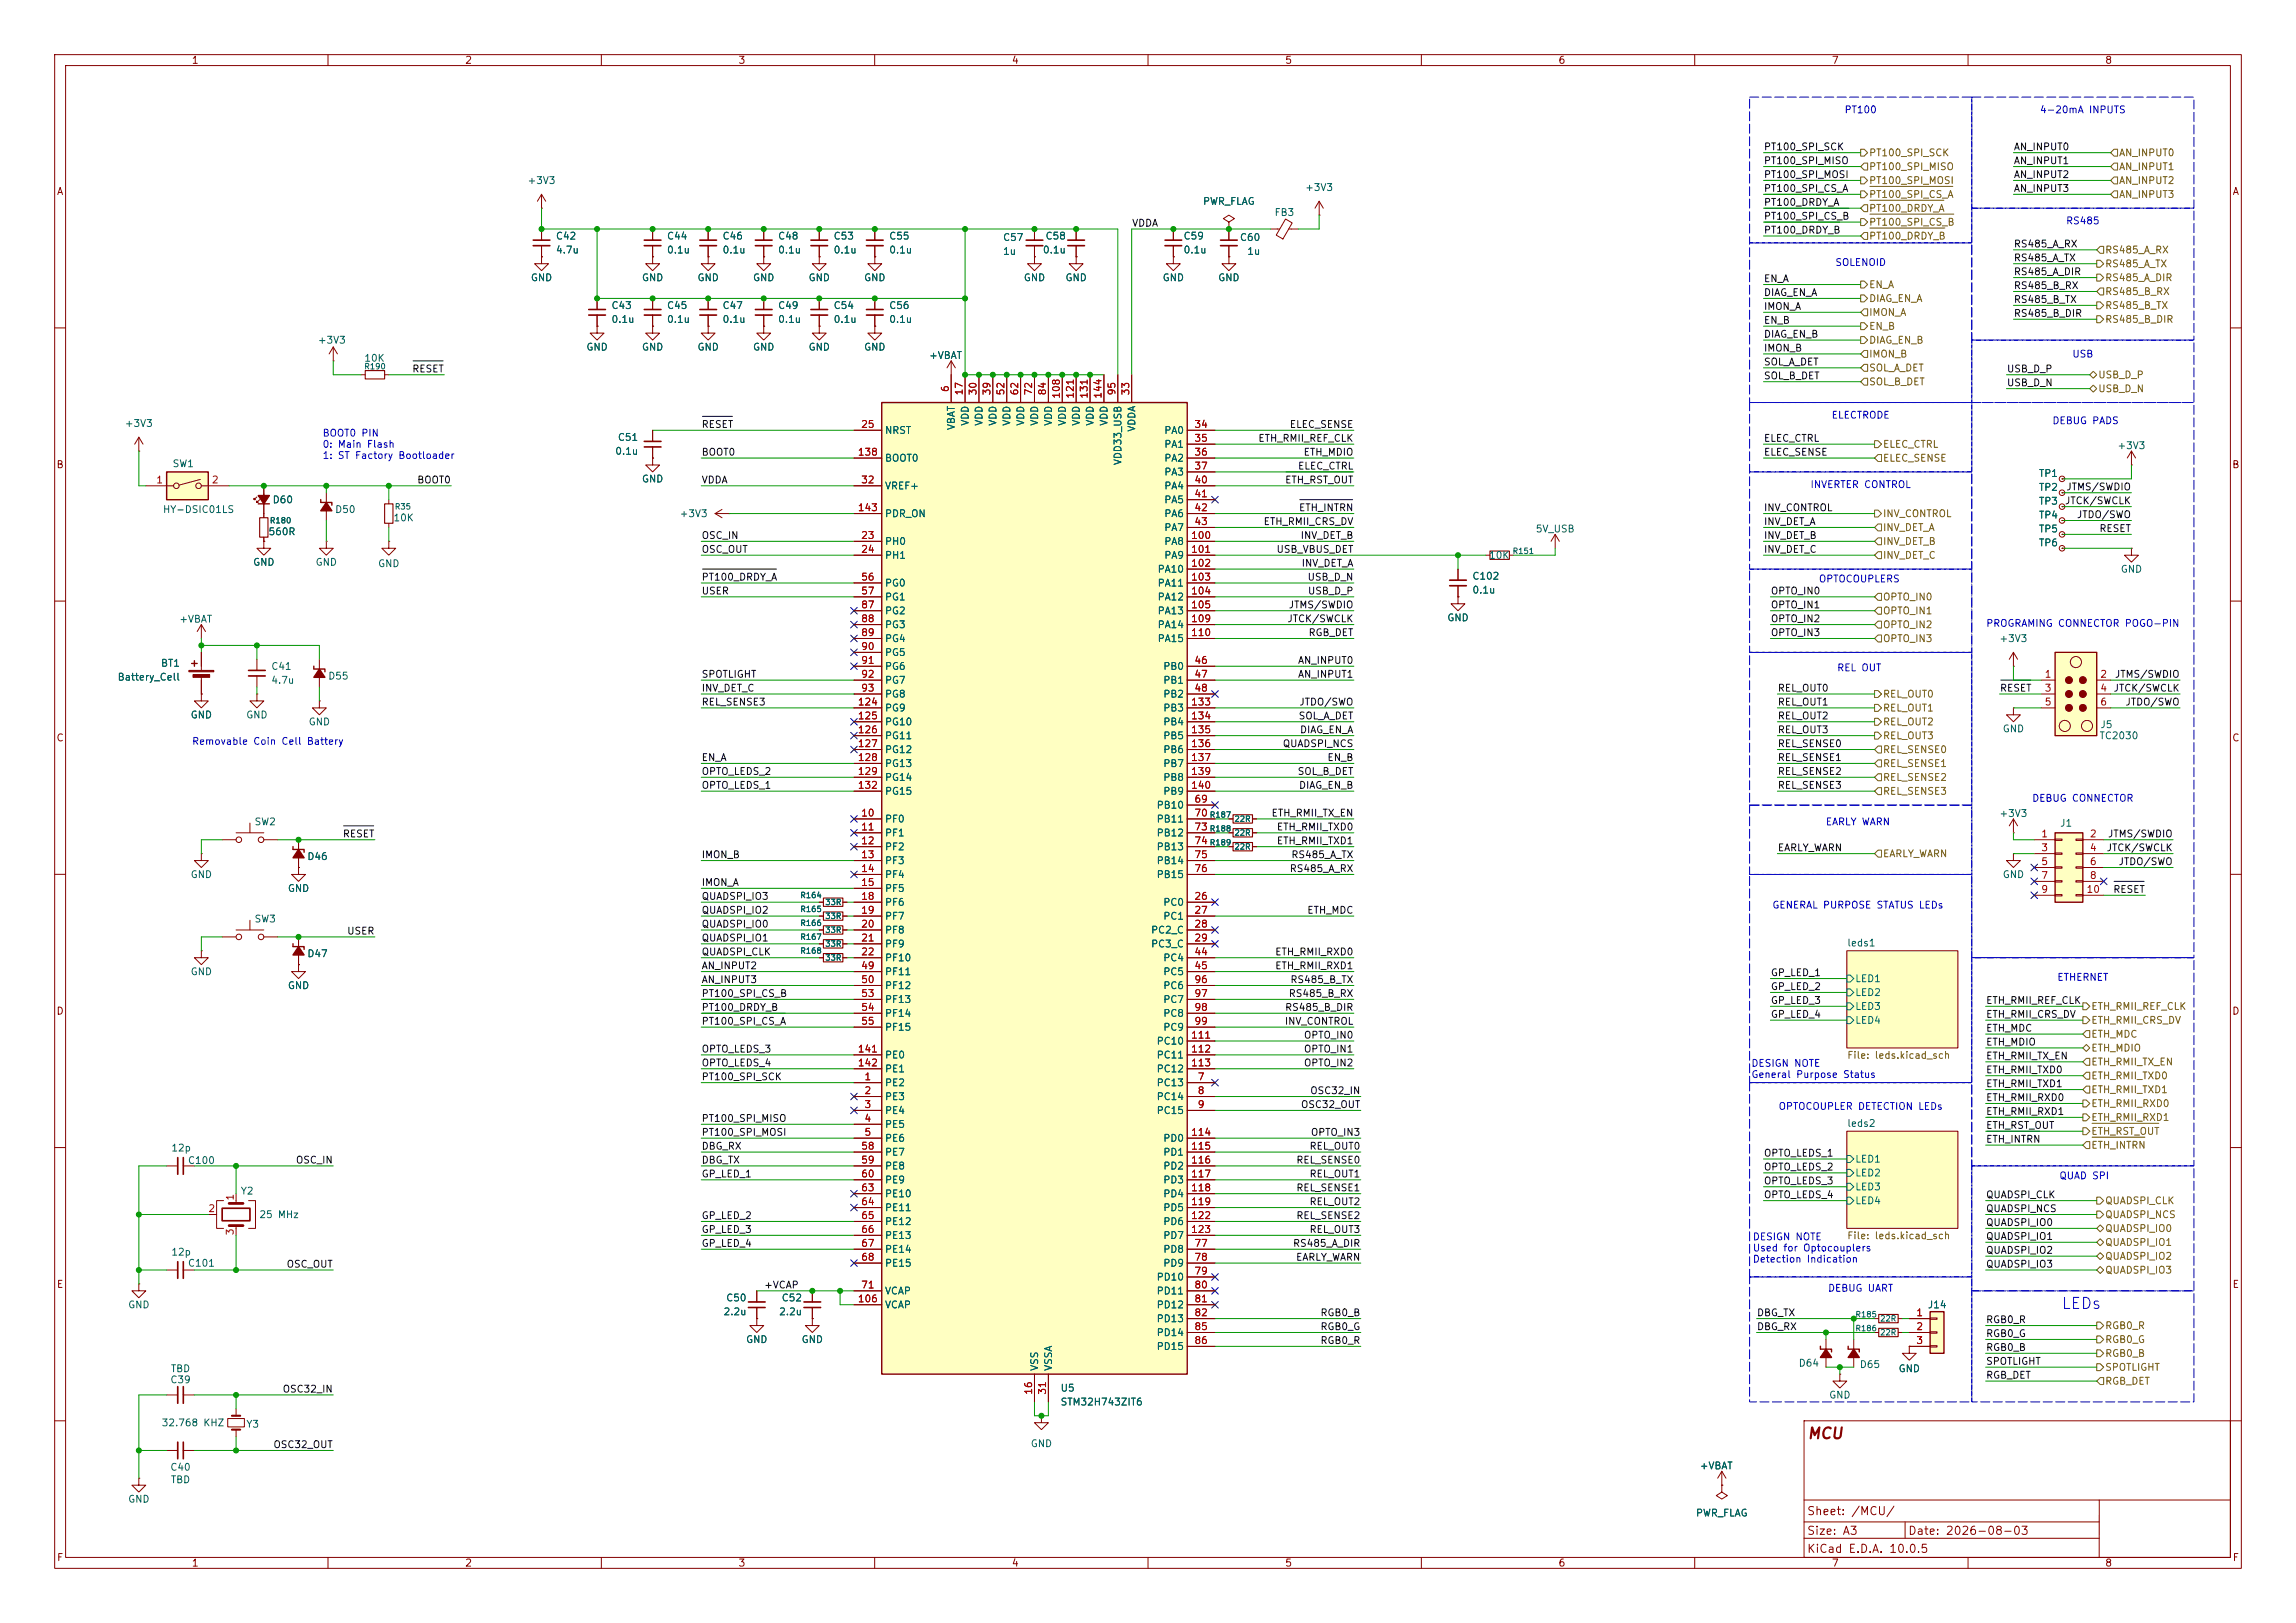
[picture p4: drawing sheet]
<svg xmlns="http://www.w3.org/2000/svg" width="420mm" height="297mm" viewBox="0 0 420 297" stroke-linecap="round" stroke-linejoin="round" font-family="sans-serif">
<defs><g id="words">
<text font-size="2" fill="#0000c2" x="377" y="240.1">LEDs</text>
<text font-size="2" fill="#840000" x="330.5" y="263.8">MCU</text>
<g font-size="1.5" fill="#840000">
<text x="330.4" y="281.2">Size: A3</text>
<text x="330.4" y="277.6">Sheet: /MCU/</text>
<text x="348.9" y="281.2">Date: 2026-08-03</text>
<text x="330.4" y="284.5">KiCad E.D.A. 10.0.5</text>
</g>
<g font-size="1.3" fill="#840000">
<text x="35" y="12">1</text>
<text x="85" y="12">2</text>
<text x="135" y="12">3</text>
<text x="185" y="12">4</text>
<text x="235" y="12">5</text>
<text x="285" y="12">6</text>
<text x="335" y="12">7</text>
<text x="385" y="12">8</text>
<text x="10.3" y="36">A</text>
<text x="408.3" y="36">A</text>
<text x="10.2" y="86">B</text>
<text x="408.2" y="86">B</text>
<text x="10.2" y="136">C</text>
<text x="408.2" y="136">C</text>
<text x="10.2" y="186">D</text>
<text x="408.2" y="186">D</text>
<text x="10.3" y="236">E</text>
<text x="408.3" y="236">E</text>
<text x="10.3" y="286">F</text>
<text x="35" y="287">1</text>
<text x="85" y="287">2</text>
<text x="135" y="287">3</text>
<text x="185" y="287">4</text>
<text x="235" y="287">5</text>
<text x="285" y="287">6</text>
<text x="335" y="287">7</text>
<text x="385" y="287">8</text>
<text x="408.3" y="286">F</text>
</g>
<g font-size="1.3" fill="#0000c2">
<text x="337.3" y="21">PT100</text>
<text x="373" y="21">4-20mA INPUTS</text>
<text x="377.8" y="41.4">RS485</text>
<text x="335.6" y="49">SOLENOID</text>
<text x="379" y="65.7">USB</text>
<text x="334.9" y="76.9">ELECTRODE</text>
<text x="375.3" y="77.9">DEBUG PADS</text>
<text x="58.9" y="80.2">BOOT0 PIN</text>
<text x="58.9" y="82.2">0: Main Flash</text>
<text x="58.9" y="84.3">1: ST Factory Bootloader</text>
<text x="331.1" y="89.6">INVERTER CONTROL</text>
<text x="332.6" y="106.9">OPTOCOUPLERS</text>
<text x="363.2" y="115">PROGRAMING CONNECTOR POGO-PIN</text>
<text x="336" y="123.1">REL OUT</text>
<text x="35" y="136.6">Removable Coin Cell Battery</text>
<text x="371.6" y="147">DEBUG CONNECTOR</text>
<text x="333.9" y="151.3">EARLY WARN</text>
<text x="324.1" y="166.6">GENERAL PURPOSE STATUS LEDs</text>
<text x="376.2" y="179.8">ETHERNET</text>
<text x="320.3" y="195.5">DESIGN NOTE</text>
<text x="320.3" y="197.6">General Purpose Status</text>
<text x="325.2" y="203.4">OPTOCOUPLER DETECTION LEDs</text>
<text x="376.6" y="216.1">QUAD SPI</text>
<text x="320.5" y="227.3">DESIGN NOTE</text>
<text x="320.5" y="229.3">Used for Optocouplers</text>
<text x="320.5" y="231.4">Detection Indication</text>
<text x="334.3" y="236.7">DEBUG UART</text>
</g>
<g font-size="1.3" fill="#0f0f0f">
<text x="322.6" y="27.8">PT100_SPI_SCK</text>
<text x="368.3" y="27.8">AN_INPUT0</text>
<text x="322.6" y="30.4">PT100_SPI_MISO</text>
<text x="322.6" y="32.9">PT100_SPI_MOSI</text>
<text x="322.6" y="35.4">PT100_SPI_CS_A</text>
<text x="368.3" y="32.9">AN_INPUT2</text>
<text x="368.3" y="30.4">AN_INPUT1</text>
<text x="368.3" y="35.4">AN_INPUT3</text>
<text x="207" y="41.8">VDDA</text>
<text x="322.6" y="40.5">PT100_SPI_CS_B</text>
<text x="322.6" y="38">PT100_DRDY_A</text>
<text x="322.6" y="43.1">PT100_DRDY_B</text>
<text x="368.3" y="45.6">RS485_A_RX</text>
<text x="322.6" y="51.9">EN_A</text>
<text x="368.3" y="48.1">RS485_A_TX</text>
<text x="368.3" y="53.2">RS485_B_RX</text>
<text x="368.3" y="50.7">RS485_A_DIR</text>
<text x="322.6" y="59.6">EN_B</text>
<text x="322.6" y="54.5">DIAG_EN_A</text>
<text x="322.6" y="57">IMON_A</text>
<text x="368.3" y="55.8">RS485_B_TX</text>
<text x="368.3" y="58.3">RS485_B_DIR</text>
<text x="322.6" y="64.6">IMON_B</text>
<text x="322.6" y="62.1">DIAG_EN_B</text>
<text x="75.3" y="68.5">RESET</text>
<text x="322.6" y="69.7">SOL_B_DET</text>
<text x="322.6" y="67.2">SOL_A_DET</text>
<text x="367" y="71">USB_D_N</text>
<text x="367" y="68.5">USB_D_P</text>
<text x="128.2" y="83.7">BOOT0</text>
<text x="128.2" y="78.6">RESET</text>
<text x="230.1" y="81.2">ETH_RMII_REF_CLK</text>
<text x="235.8" y="78.6">ELEC_SENSE</text>
<text x="238.4" y="83.7">ETH_MDIO</text>
<text x="322.6" y="83.7">ELEC_SENSE</text>
<text x="322.6" y="81.2">ELEC_CTRL</text>
<text x="76.2" y="88.8">BOOT0</text>
<text x="128.2" y="88.8">VDDA</text>
<text x="235" y="88.8">ETH_RST_OUT</text>
<text x="237.3" y="86.2">ELEC_CTRL</text>
<text x="237.5" y="93.9">ETH_INTRN</text>
<text x="322.6" y="93.9">INV_CONTROL</text>
<text x="377.6" y="92.6">JTCK/SWCLK</text>
<text x="377.9" y="90">JTMS/SWDIO</text>
<text x="379.8" y="95.1">JTDO/SWO</text>
<text x="128.2" y="101.5">OSC_OUT</text>
<text x="128.2" y="98.9">OSC_IN</text>
<text x="231" y="96.4">ETH_RMII_CRS_DV</text>
<text x="233.4" y="101.5">USB_VBUS_DET</text>
<text x="237.8" y="98.9">INV_DET_B</text>
<text x="322.6" y="96.4">INV_DET_A</text>
<text x="322.6" y="101.5">INV_DET_C</text>
<text x="322.6" y="98.9">INV_DET_B</text>
<text x="383.9" y="97.7">RESET</text>
<text x="128.2" y="106.6">PT100_DRDY_A</text>
<text x="238" y="104">INV_DET_A</text>
<text x="239.1" y="106.6">USB_D_N</text>
<text x="128.2" y="109.1">USER</text>
<text x="235.6" y="111.6">JTMS/SWDIO</text>
<text x="239.1" y="109.1">USB_D_P</text>
<text x="323.8" y="111.6">OPTO_IN1</text>
<text x="323.8" y="109.1">OPTO_IN0</text>
<text x="235.4" y="114.2">JTCK/SWCLK</text>
<text x="239.3" y="116.7">RGB_DET</text>
<text x="323.8" y="114.2">OPTO_IN2</text>
<text x="323.8" y="116.7">OPTO_IN3</text>
<text x="128.2" y="124.3">SPOTLIGHT</text>
<text x="237.3" y="124.3">AN_INPUT1</text>
<text x="237.3" y="121.8">AN_INPUT0</text>
<text x="386.8" y="124.3">JTMS/SWDIO</text>
<text x="128.2" y="129.4">REL_SENSE3</text>
<text x="128.2" y="126.9">INV_DET_C</text>
<text x="237.4" y="132">SOL_A_DET</text>
<text x="237.6" y="129.4">JTDO/SWO</text>
<text x="325.1" y="129.4">REL_OUT1</text>
<text x="325.1" y="126.9">REL_OUT0</text>
<text x="325.1" y="132">REL_OUT2</text>
<text x="365.7" y="126.9">RESET</text>
<text x="386.5" y="126.9">JTCK/SWCLK</text>
<text x="388.7" y="129.4">JTDO/SWO</text>
<text x="234.5" y="137">QUADSPI_NCS</text>
<text x="237.7" y="134.5">DIAG_EN_A</text>
<text x="325.1" y="134.5">REL_OUT3</text>
<text x="325.1" y="137">REL_SENSE0</text>
<text x="128.2" y="139.6">EN_A</text>
<text x="128.2" y="142.1">OPTO_LEDS_2</text>
<text x="237.3" y="142.1">SOL_B_DET</text>
<text x="242.7" y="139.6">EN_B</text>
<text x="325.1" y="139.6">REL_SENSE1</text>
<text x="325.1" y="142.1">REL_SENSE2</text>
<text x="128.2" y="144.7">OPTO_LEDS_1</text>
<text x="232.5" y="149.7">ETH_RMII_TX_EN</text>
<text x="237.5" y="144.7">DIAG_EN_B</text>
<text x="325.1" y="144.7">REL_SENSE3</text>
<text x="62.6" y="153.5">RESET</text>
<text x="233.5" y="152.3">ETH_RMII_TXD0</text>
<text x="233.5" y="154.8">ETH_RMII_TXD1</text>
<text x="385.5" y="153.5">JTMS/SWDIO</text>
<text x="128.2" y="157.4">IMON_B</text>
<text x="235.8" y="159.9">RS485_A_RX</text>
<text x="236.1" y="157.4">RS485_A_TX</text>
<text x="325.1" y="156.1">EARLY_WARN</text>
<text x="385.2" y="156.1">JTCK/SWCLK</text>
<text x="387.4" y="158.6">JTDO/SWO</text>
<text x="128.2" y="167.5">QUADSPI_IO2</text>
<text x="128.2" y="165">QUADSPI_IO3</text>
<text x="128.2" y="162.4">IMON_A</text>
<text x="239" y="167.5">ETH_MDC</text>
<text x="386.5" y="163.7">RESET</text>
<text x="63.4" y="171.3">USER</text>
<text x="128.2" y="170.1">QUADSPI_IO0</text>
<text x="128.2" y="172.6">QUADSPI_IO1</text>
<text x="128.2" y="177.7">AN_INPUT2</text>
<text x="128.2" y="175.1">QUADSPI_CLK</text>
<text x="233.2" y="177.7">ETH_RMII_RXD1</text>
<text x="233.2" y="175.1">ETH_RMII_RXD0</text>
<text x="323.8" y="178.9">GP_LED_1</text>
<text x="128.2" y="185.3">PT100_DRDY_B</text>
<text x="128.2" y="180.2">AN_INPUT3</text>
<text x="128.2" y="182.8">PT100_SPI_CS_B</text>
<text x="235" y="185.3">RS485_B_DIR</text>
<text x="235.6" y="182.8">RS485_B_RX</text>
<text x="235.9" y="180.2">RS485_B_TX</text>
<text x="323.8" y="184">GP_LED_3</text>
<text x="323.8" y="181.5">GP_LED_2</text>
<text x="363.2" y="184">ETH_RMII_REF_CLK</text>
<text x="128.2" y="187.8">PT100_SPI_CS_A</text>
<text x="234.9" y="187.8">INV_CONTROL</text>
<text x="238.4" y="190.4">OPTO_IN0</text>
<text x="323.8" y="186.6">GP_LED_4</text>
<text x="363.2" y="186.6">ETH_RMII_CRS_DV</text>
<text x="363.2" y="191.6">ETH_MDIO</text>
<text x="363.2" y="189.1">ETH_MDC</text>
<text x="128.2" y="198">PT100_SPI_SCK</text>
<text x="128.2" y="192.9">OPTO_LEDS_3</text>
<text x="128.2" y="195.5">OPTO_LEDS_4</text>
<text x="238.4" y="195.5">OPTO_IN2</text>
<text x="238.4" y="192.9">OPTO_IN1</text>
<text x="363.2" y="194.2">ETH_RMII_TX_EN</text>
<text x="363.2" y="196.7">ETH_RMII_TXD0</text>
<text x="237.9" y="203.1">OSC32_OUT</text>
<text x="239.6" y="200.5">OSC32_IN</text>
<text x="363.2" y="199.3">ETH_RMII_TXD1</text>
<text x="363.2" y="201.8">ETH_RMII_RXD0</text>
<text x="128.2" y="208.2">PT100_SPI_MOSI</text>
<text x="128.2" y="205.6">PT100_SPI_MISO</text>
<text x="239.7" y="208.2">OPTO_IN3</text>
<text x="363.2" y="204.3">ETH_RMII_RXD1</text>
<text x="363.2" y="209.4">ETH_INTRN</text>
<text x="363.2" y="206.9">ETH_RST_OUT</text>
<text x="54" y="213.2">OSC_IN</text>
<text x="128.2" y="210.7">DBG_RX</text>
<text x="128.2" y="215.8">GP_LED_1</text>
<text x="128.2" y="213.2">DBG_TX</text>
<text x="237" y="213.2">REL_SENSE0</text>
<text x="239.4" y="210.7">REL_OUT0</text>
<text x="239.4" y="215.8">REL_OUT1</text>
<text x="322.6" y="214.5">OPTO_LEDS_2</text>
<text x="322.6" y="212">OPTO_LEDS_1</text>
<text x="237" y="218.3">REL_SENSE1</text>
<text x="239.4" y="220.9">REL_OUT2</text>
<text x="322.6" y="219.6">OPTO_LEDS_4</text>
<text x="322.6" y="217">OPTO_LEDS_3</text>
<text x="363.2" y="219.6">QUADSPI_CLK</text>
<text x="128.2" y="223.4">GP_LED_2</text>
<text x="128.2" y="225.9">GP_LED_3</text>
<text x="237" y="223.4">REL_SENSE2</text>
<text x="239.4" y="225.9">REL_OUT3</text>
<text x="363.2" y="222.1">QUADSPI_NCS</text>
<text x="363.2" y="227.2">QUADSPI_IO1</text>
<text x="363.2" y="224.7">QUADSPI_IO0</text>
<text x="52.3" y="232.3">OSC_OUT</text>
<text x="128.2" y="228.5">GP_LED_4</text>
<text x="236.4" y="228.5">RS485_A_DIR</text>
<text x="237" y="231">EARLY_WARN</text>
<text x="363.2" y="229.7">QUADSPI_IO2</text>
<text x="363.2" y="232.3">QUADSPI_IO3</text>
<text x="139.7" y="236.1">+VCAP</text>
<text x="241.4" y="241.2">RGB0_B</text>
<text x="241.4" y="243.7">RGB0_G</text>
<text x="321.3" y="241.2">DBG_TX</text>
<text x="321.3" y="243.7">DBG_RX</text>
<text x="363.2" y="242.4">RGB0_R</text>
<text x="363.2" y="245">RGB0_G</text>
<text x="241.4" y="246.3">RGB0_R</text>
<text x="363.2" y="247.5">RGB0_B</text>
<text x="363.2" y="250.1">SPOTLIGHT</text>
<text x="51.6" y="255.1">OSC32_IN</text>
<text x="363.2" y="252.6">RGB_DET</text>
<text x="49.9" y="265.3">OSC32_OUT</text>
</g>
<g font-size="1.3" fill="#725600">
<text x="341.8" y="28.9">PT100_SPI_SCK</text>
<text x="387.5" y="28.9">AN_INPUT0</text>
<text x="341.8" y="31.4">PT100_SPI_MISO</text>
<text x="341.8" y="34">PT100_SPI_MOSI</text>
<text x="387.5" y="31.4">AN_INPUT1</text>
<text x="387.5" y="34">AN_INPUT2</text>
<text x="341.8" y="39.1">PT100_DRDY_A</text>
<text x="341.8" y="41.6">PT100_SPI_CS_B</text>
<text x="341.8" y="36.5">PT100_SPI_CS_A</text>
<text x="387.5" y="36.5">AN_INPUT3</text>
<text x="341.8" y="44.1">PT100_DRDY_B</text>
<text x="385" y="46.7">RS485_A_RX</text>
<text x="341.8" y="53">EN_A</text>
<text x="385" y="51.8">RS485_A_DIR</text>
<text x="385" y="49.2">RS485_A_TX</text>
<text x="341.8" y="55.6">DIAG_EN_A</text>
<text x="341.8" y="58.1">IMON_A</text>
<text x="385" y="56.8">RS485_B_TX</text>
<text x="385" y="54.3">RS485_B_RX</text>
<text x="385" y="59.4">RS485_B_DIR</text>
<text x="341.8" y="63.2">DIAG_EN_B</text>
<text x="341.8" y="60.7">EN_B</text>
<text x="341.8" y="65.7">IMON_B</text>
<text x="341.8" y="70.8">SOL_B_DET</text>
<text x="341.8" y="68.3">SOL_A_DET</text>
<text x="383.7" y="69.5">USB_D_P</text>
<text x="383.7" y="72.1">USB_D_N</text>
<text x="344.3" y="82.2">ELEC_CTRL</text>
<text x="344.3" y="84.8">ELEC_SENSE</text>
<text x="344.3" y="94.9">INV_CONTROL</text>
<text x="344.3" y="100">INV_DET_B</text>
<text x="344.3" y="97.5">INV_DET_A</text>
<text x="344.3" y="102.6">INV_DET_C</text>
<text x="344.3" y="110.2">OPTO_IN0</text>
<text x="344.3" y="112.7">OPTO_IN1</text>
<text x="344.3" y="115.3">OPTO_IN2</text>
<text x="344.3" y="117.8">OPTO_IN3</text>
<text x="344.3" y="130.5">REL_OUT1</text>
<text x="344.3" y="128">REL_OUT0</text>
<text x="344.3" y="135.6">REL_OUT3</text>
<text x="344.3" y="133">REL_OUT2</text>
<text x="344.3" y="143.2">REL_SENSE2</text>
<text x="344.3" y="138.1">REL_SENSE0</text>
<text x="344.3" y="140.7">REL_SENSE1</text>
<text x="344.3" y="145.7">REL_SENSE3</text>
<text x="344.3" y="157.2">EARLY_WARN</text>
<text x="382.4" y="185.1">ETH_RMII_REF_CLK</text>
<text x="382.4" y="187.7">ETH_RMII_CRS_DV</text>
<text x="382.4" y="190.2">ETH_MDC</text>
<text x="337.8" y="194.1">File: leds.kicad_sch</text>
<text x="382.4" y="195.3">ETH_RMII_TX_EN</text>
<text x="382.4" y="197.8">ETH_RMII_TXD0</text>
<text x="382.4" y="192.7">ETH_MDIO</text>
<text x="382.4" y="200.4">ETH_RMII_TXD1</text>
<text x="382.4" y="202.9">ETH_RMII_RXD0</text>
<text x="382.4" y="205.4">ETH_RMII_RXD1</text>
<text x="382.4" y="208">ETH_RST_OUT</text>
<text x="382.4" y="210.5">ETH_INTRN</text>
<text x="385" y="220.7">QUADSPI_CLK</text>
<text x="337.8" y="227.1">File: leds.kicad_sch</text>
<text x="385" y="225.8">QUADSPI_IO0</text>
<text x="385" y="223.2">QUADSPI_NCS</text>
<text x="385" y="230.8">QUADSPI_IO2</text>
<text x="385" y="233.4">QUADSPI_IO3</text>
<text x="385" y="228.3">QUADSPI_IO1</text>
<text x="385" y="243.5">RGB0_R</text>
<text x="385" y="251.2">SPOTLIGHT</text>
<text x="385" y="248.6">RGB0_B</text>
<text x="385" y="246.1">RGB0_G</text>
<text x="385" y="253.7">RGB_DET</text>
</g>
<g font-size="1.3" fill="#006464">
<text x="96.4" y="34">+3V3</text>
<text x="238.6" y="35.3">+3V3</text>
<text x="219.9" y="37.8">PWR_FLAG</text>
<text x="233" y="39.8">FB3</text>
<text x="101.6" y="44.1">C42</text>
<text x="101.6" y="46.7">4.7u</text>
<text x="121.9" y="44.1">C44</text>
<text x="121.9" y="46.7">0.1u</text>
<text x="132.1" y="44.1">C46</text>
<text x="132.1" y="46.7">0.1u</text>
<text x="142.2" y="44.1">C48</text>
<text x="142.2" y="46.7">0.1u</text>
<text x="152.4" y="44.1">C53</text>
<text x="152.4" y="46.7">0.1u</text>
<text x="162.5" y="44.1">C55</text>
<text x="162.5" y="46.7">0.1u</text>
<text x="183.4" y="44.4">C57</text>
<text x="183.4" y="46.9">1u</text>
<text x="190.7" y="46.7">0.1u</text>
<text x="191.1" y="44.1">C58</text>
<text x="216.4" y="44.1">C59</text>
<text x="216.4" y="46.7">0.1u</text>
<text x="226.7" y="44.4">C60</text>
<text x="228" y="46.9">1u</text>
<text x="97" y="51.8">GND</text>
<text x="117.3" y="51.8">GND</text>
<text x="127.5" y="51.8">GND</text>
<text x="137.6" y="51.8">GND</text>
<text x="147.8" y="51.8">GND</text>
<text x="158" y="51.8">GND</text>
<text x="187.2" y="51.8">GND</text>
<text x="194.8" y="51.8">GND</text>
<text x="212.6" y="51.8">GND</text>
<text x="222.7" y="51.8">GND</text>
<text x="111.7" y="56.8">C43</text>
<text x="111.7" y="59.4">0.1u</text>
<text x="121.9" y="56.8">C45</text>
<text x="121.9" y="59.4">0.1u</text>
<text x="132.1" y="56.8">C47</text>
<text x="132.1" y="59.4">0.1u</text>
<text x="142.2" y="56.8">C49</text>
<text x="142.2" y="59.4">0.1u</text>
<text x="152.4" y="56.8">C54</text>
<text x="152.4" y="59.4">0.1u</text>
<text x="162.5" y="56.8">C56</text>
<text x="162.5" y="59.4">0.1u</text>
<text x="58" y="63.2">+3V3</text>
<text x="107.2" y="64.5">GND</text>
<text x="117.3" y="64.5">GND</text>
<text x="127.5" y="64.5">GND</text>
<text x="137.6" y="64.5">GND</text>
<text x="147.8" y="64.5">GND</text>
<text x="158" y="64.5">GND</text>
<text x="169.9" y="66">+VBAT</text>
<text x="66.5" y="66.5">10K</text>
<text x="22.7" y="78.4">+3V3</text>
<text x="112.4" y="83.5">0.1u</text>
<text x="112.9" y="81">C51</text>
<text x="161.8" y="79.7">NRST</text>
<text x="175" y="78.8" transform="rotate(-90 175 78.8)">VBAT</text>
<text x="177.5" y="78" transform="rotate(-90 177.5 78)">VDD</text>
<text x="180" y="78" transform="rotate(-90 180 78)">VDD</text>
<text x="182.6" y="78" transform="rotate(-90 182.6 78)">VDD</text>
<text x="185.1" y="78" transform="rotate(-90 185.1 78)">VDD</text>
<text x="187.7" y="78" transform="rotate(-90 187.7 78)">VDD</text>
<text x="190.2" y="78" transform="rotate(-90 190.2 78)">VDD</text>
<text x="192.7" y="78" transform="rotate(-90 192.7 78)">VDD</text>
<text x="195.3" y="78" transform="rotate(-90 195.3 78)">VDD</text>
<text x="197.8" y="78" transform="rotate(-90 197.8 78)">VDD</text>
<text x="200.4" y="78" transform="rotate(-90 200.4 78)">VDD</text>
<text x="202.9" y="78" transform="rotate(-90 202.9 78)">VDD</text>
<text x="208" y="79.1" transform="rotate(-90 208 79.1)">VDDA</text>
<text x="212.9" y="79.7">PA0</text>
<text x="212.9" y="82.2">PA1</text>
<text x="387.2" y="82.5">+3V3</text>
<text x="31.5" y="85.8">SW1</text>
<text x="117.3" y="88.6">GND</text>
<text x="161.8" y="89.9">VREF+</text>
<text x="161.8" y="84.8">BOOT0</text>
<text x="205.4" y="85.2" transform="rotate(-90 205.4 85.2)">VDD33_USB</text>
<text x="212.9" y="84.8">PA2</text>
<text x="212.9" y="87.3">PA3</text>
<text x="212.9" y="89.9">PA4</text>
<text x="372.9" y="87.6">TP1</text>
<text x="29.7" y="94.2">HY-DSIC01LS</text>
<text x="49.8" y="92.4">D60</text>
<text x="61.2" y="94.2">D50</text>
<text x="71.9" y="95.7">10K</text>
<text x="124.2" y="94.9">+3V3</text>
<text x="161.8" y="94.9">PDR_ON</text>
<text x="212.9" y="92.4">PA5</text>
<text x="212.9" y="94.9">PA6</text>
<text x="372.9" y="92.7">TP3</text>
<text x="372.9" y="90.1">TP2</text>
<text x="372.9" y="95.2">TP4</text>
<text x="49" y="98.2">560R</text>
<text x="161.8" y="100">PH0</text>
<text x="212.9" y="97.5">PA7</text>
<text x="212.9" y="100">PA8</text>
<text x="280.8" y="97.7">5V_USB</text>
<text x="372.9" y="100.3">TP6</text>
<text x="372.9" y="97.7">TP5</text>
<text x="46.2" y="103.8">GND</text>
<text x="57.6" y="103.8">GND</text>
<text x="69.1" y="104.1">GND</text>
<text x="161.8" y="102.6">PH1</text>
<text x="161.8" y="107.6">PG0</text>
<text x="211.7" y="105.1">PA10</text>
<text x="211.7" y="107.6">PA11</text>
<text x="212.9" y="102.6">PA9</text>
<text x="269.2" y="106.4">C102</text>
<text x="272.3" y="102.6">10K</text>
<text x="387.8" y="105.1">GND</text>
<text x="161.8" y="110.2">PG1</text>
<text x="161.8" y="112.7">PG2</text>
<text x="211.7" y="110.2">PA12</text>
<text x="211.7" y="112.7">PA13</text>
<text x="264.6" y="114">GND</text>
<text x="269.2" y="108.9">0.1u</text>
<text x="32.7" y="114.2">+VBAT</text>
<text x="161.8" y="115.3">PG3</text>
<text x="161.8" y="117.8">PG4</text>
<text x="211.7" y="115.3">PA14</text>
<text x="211.7" y="117.8">PA15</text>
<text x="365.6" y="117.8">+3V3</text>
<text x="21.4" y="124.9">Battery_Cell</text>
<text x="29.3" y="122.3">BT1</text>
<text x="49.5" y="122.9">C41</text>
<text x="49.5" y="125.4">4.7u</text>
<text x="59.9" y="124.7">D55</text>
<text x="161.8" y="120.3">PG5</text>
<text x="161.8" y="122.9">PG6</text>
<text x="161.8" y="125.4">PG7</text>
<text x="212.7" y="122.9">PB0</text>
<text x="212.7" y="125.4">PB1</text>
<text x="34.8" y="131.8">GND</text>
<text x="44.9" y="131.8">GND</text>
<text x="161.8" y="128">PG8</text>
<text x="161.8" y="130.5">PG9</text>
<text x="212.7" y="128">PB2</text>
<text x="212.7" y="130.5">PB3</text>
<text x="56.4" y="133">GND</text>
<text x="161.8" y="133">PG10</text>
<text x="161.8" y="135.6">PG11</text>
<text x="212.7" y="133">PB4</text>
<text x="212.7" y="135.6">PB5</text>
<text x="366.2" y="134.3">GND</text>
<text x="383.9" y="135.6">TC2030</text>
<text x="384.1" y="133.6">J5</text>
<text x="161.8" y="138.1">PG12</text>
<text x="161.8" y="140.7">PG13</text>
<text x="161.8" y="143.2">PG14</text>
<text x="212.7" y="138.1">PB6</text>
<text x="212.7" y="140.7">PB7</text>
<text x="212.7" y="143.2">PB8</text>
<text x="161.8" y="145.7">PG15</text>
<text x="211.5" y="148.3">PB10</text>
<text x="212.7" y="145.7">PB9</text>
<text x="365.6" y="149.8">+3V3</text>
<text x="46.5" y="151.3">SW2</text>
<text x="161.8" y="150.8">PF0</text>
<text x="161.8" y="153.4">PF1</text>
<text x="161.8" y="155.9">PF2</text>
<text x="211.5" y="150.8">PB11</text>
<text x="211.5" y="153.4">PB12</text>
<text x="211.5" y="155.9">PB13</text>
<text x="376.7" y="151.6">J1</text>
<text x="34.8" y="161">GND</text>
<text x="56.1" y="157.7">D46</text>
<text x="161.8" y="158.4">PF3</text>
<text x="161.8" y="161">PF4</text>
<text x="211.5" y="158.4">PB14</text>
<text x="211.5" y="161">PB15</text>
<text x="366.2" y="161">GND</text>
<text x="52.5" y="163.5">GND</text>
<text x="161.8" y="163.5">PF5</text>
<text x="161.8" y="166.1">PF6</text>
<text x="212.7" y="166.1">PC0</text>
<text x="46.5" y="169.1">SW3</text>
<text x="161.8" y="168.6">PF7</text>
<text x="161.8" y="171.1">PF8</text>
<text x="161.8" y="173.7">PF9</text>
<text x="210.4" y="171.1">PC2_C</text>
<text x="210.4" y="173.7">PC3_C</text>
<text x="212.7" y="168.6">PC1</text>
<text x="337.8" y="173.5">leds1</text>
<text x="34.8" y="178.8">GND</text>
<text x="56.1" y="175.5">D47</text>
<text x="161.8" y="176.2">PF10</text>
<text x="161.8" y="178.8">PF11</text>
<text x="212.7" y="176.2">PC4</text>
<text x="212.7" y="178.8">PC5</text>
<text x="52.5" y="181.3">GND</text>
<text x="161.8" y="181.3">PF12</text>
<text x="161.8" y="183.8">PF13</text>
<text x="212.7" y="181.3">PC6</text>
<text x="212.7" y="183.8">PC7</text>
<text x="339.3" y="180">LED1</text>
<text x="339.3" y="182.6">LED2</text>
<text x="339.3" y="185.1">LED3</text>
<text x="161.8" y="186.4">PF14</text>
<text x="161.8" y="188.9">PF15</text>
<text x="211.5" y="191.5">PC10</text>
<text x="212.7" y="186.4">PC8</text>
<text x="212.7" y="188.9">PC9</text>
<text x="339.3" y="187.7">LED4</text>
<text x="161.8" y="194">PE0</text>
<text x="161.8" y="196.5">PE1</text>
<text x="211.5" y="194">PC11</text>
<text x="211.5" y="196.5">PC12</text>
<text x="161.8" y="199.1">PE2</text>
<text x="161.8" y="201.6">PE3</text>
<text x="211.5" y="199.1">PC13</text>
<text x="211.5" y="201.6">PC14</text>
<text x="161.8" y="204.2">PE4</text>
<text x="161.8" y="206.7">PE5</text>
<text x="161.8" y="209.2">PE6</text>
<text x="211.5" y="204.2">PC15</text>
<text x="212.7" y="209.2">PD0</text>
<text x="337.8" y="206.5">leds2</text>
<text x="31.2" y="211">12p</text>
<text x="34.3" y="213.3">C100</text>
<text x="161.8" y="211.8">PE7</text>
<text x="161.8" y="214.3">PE8</text>
<text x="212.7" y="211.8">PD1</text>
<text x="212.7" y="214.3">PD2</text>
<text x="339.3" y="213.1">LED1</text>
<text x="339.3" y="215.6">LED2</text>
<text x="43.9" y="218.9">Y2</text>
<text x="161.8" y="216.9">PE9</text>
<text x="161.8" y="219.4">PE10</text>
<text x="161.8" y="221.9">PE11</text>
<text x="212.7" y="216.9">PD3</text>
<text x="212.7" y="219.4">PD4</text>
<text x="212.7" y="221.9">PD5</text>
<text x="339.3" y="218.1">LED3</text>
<text x="339.3" y="220.7">LED4</text>
<text x="47.3" y="223.2">25 MHz</text>
<text x="161.8" y="224.5">PE12</text>
<text x="161.8" y="227">PE13</text>
<text x="212.7" y="224.5">PD6</text>
<text x="212.7" y="227">PD7</text>
<text x="31.2" y="230.1">12p</text>
<text x="34.3" y="232.1">C101</text>
<text x="161.8" y="229.6">PE14</text>
<text x="161.8" y="232.1">PE15</text>
<text x="212.7" y="229.6">PD8</text>
<text x="212.7" y="232.1">PD9</text>
<text x="23.3" y="239.7">GND</text>
<text x="132.7" y="238.5">C50</text>
<text x="142.9" y="238.5">C52</text>
<text x="161.8" y="237.2">VCAP</text>
<text x="161.8" y="239.7">VCAP</text>
<text x="211.5" y="234.6">PD10</text>
<text x="211.5" y="237.2">PD11</text>
<text x="211.5" y="239.7">PD12</text>
<text x="352.5" y="239.7">J14</text>
<text x="132.2" y="241">2.2u</text>
<text x="142.4" y="241">2.2u</text>
<text x="211.5" y="242.3">PD13</text>
<text x="211.5" y="244.8">PD14</text>
<text x="31.1" y="251.4">TBD</text>
<text x="136.4" y="246.1">GND</text>
<text x="146.5" y="246.1">GND</text>
<text x="190.2" y="251" transform="rotate(-90 190.2 251)">VSS</text>
<text x="192.7" y="251" transform="rotate(-90 192.7 251)">VSSA</text>
<text x="211.5" y="247.3">PD15</text>
<text x="328.9" y="250.4">D64</text>
<text x="340.1" y="250.6">D65</text>
<text x="347.2" y="251.4">GND</text>
<text x="31.1" y="253.4">C39</text>
<text x="193.9" y="255">U5</text>
<text x="193.9" y="257.5">STM32H743ZIT6</text>
<text x="334.5" y="256.2">GND</text>
<text x="29.5" y="261.3">32.768 KHZ</text>
<text x="45" y="261.6">Y3</text>
<text x="31" y="269.4">C40</text>
<text x="188.4" y="265.1">GND</text>
<text x="310.8" y="269.2">+VBAT</text>
<text x="23.3" y="275.3">GND</text>
<text x="31.1" y="271.7">TBD</text>
<text x="310.1" y="277.8">PWR_FLAG</text>
</g>
<g font-size="1.3" fill="#a90000">
<text x="173.9" y="71.9" transform="rotate(-90 173.9 71.9)">6</text>
<text x="176.4" y="72.5" transform="rotate(-90 176.4 72.5)">17</text>
<text x="178.9" y="72.5" transform="rotate(-90 178.9 72.5)">30</text>
<text x="181.5" y="72.5" transform="rotate(-90 181.5 72.5)">39</text>
<text x="184" y="72.5" transform="rotate(-90 184 72.5)">52</text>
<text x="186.6" y="72.5" transform="rotate(-90 186.6 72.5)">62</text>
<text x="189.1" y="72.5" transform="rotate(-90 189.1 72.5)">72</text>
<text x="191.6" y="72.5" transform="rotate(-90 191.6 72.5)">84</text>
<text x="194.2" y="73.1" transform="rotate(-90 194.2 73.1)">108</text>
<text x="196.7" y="73.1" transform="rotate(-90 196.7 73.1)">121</text>
<text x="199.3" y="73.1" transform="rotate(-90 199.3 73.1)">131</text>
<text x="201.8" y="73.1" transform="rotate(-90 201.8 73.1)">144</text>
<text x="204.3" y="72.5" transform="rotate(-90 204.3 72.5)">95</text>
<text x="206.9" y="72.5" transform="rotate(-90 206.9 72.5)">33</text>
<text x="156.8" y="83.7">138</text>
<text x="157.4" y="78.6">25</text>
<text x="218.4" y="78.6">34</text>
<text x="218.4" y="81.1">35</text>
<text x="218.4" y="83.7">36</text>
<text x="28.5" y="88.8">1</text>
<text x="38.6" y="88.8">2</text>
<text x="157.4" y="88.8">32</text>
<text x="218.4" y="86.2">37</text>
<text x="218.4" y="88.8">40</text>
<text x="156.8" y="93.8">143</text>
<text x="218.4" y="91.3">41</text>
<text x="218.4" y="93.8">42</text>
<text x="157.4" y="98.9">23</text>
<text x="157.4" y="101.5">24</text>
<text x="217.8" y="98.9">100</text>
<text x="217.8" y="101.5">101</text>
<text x="218.4" y="96.4">43</text>
<text x="157.4" y="106.5">56</text>
<text x="217.8" y="104">102</text>
<text x="217.8" y="106.5">103</text>
<text x="157.4" y="109.1">57</text>
<text x="157.4" y="111.6">87</text>
<text x="217.8" y="109.1">104</text>
<text x="217.8" y="111.6">105</text>
<text x="157.4" y="114.2">88</text>
<text x="157.4" y="116.7">89</text>
<text x="157.4" y="119.2">90</text>
<text x="217.8" y="114.2">109</text>
<text x="217.8" y="116.7">110</text>
<text x="157.4" y="121.8">91</text>
<text x="157.4" y="124.3">92</text>
<text x="218.4" y="121.8">46</text>
<text x="218.4" y="124.3">47</text>
<text x="373.9" y="124.3">1</text>
<text x="384.1" y="124.3">2</text>
<text x="156.8" y="129.4">124</text>
<text x="156.8" y="131.9">125</text>
<text x="157.4" y="126.9">93</text>
<text x="217.8" y="129.4">133</text>
<text x="217.8" y="131.9">134</text>
<text x="218.4" y="126.9">48</text>
<text x="373.9" y="126.9">3</text>
<text x="373.9" y="129.4">5</text>
<text x="384.1" y="126.9">4</text>
<text x="384.1" y="129.4">6</text>
<text x="156.8" y="134.5">126</text>
<text x="156.8" y="137">127</text>
<text x="217.8" y="134.5">135</text>
<text x="217.8" y="137">136</text>
<text x="156.8" y="139.6">128</text>
<text x="156.8" y="142.1">129</text>
<text x="217.8" y="139.6">137</text>
<text x="217.8" y="142.1">139</text>
<text x="156.8" y="144.6">132</text>
<text x="157.4" y="149.7">10</text>
<text x="217.8" y="144.6">140</text>
<text x="218.4" y="147.2">69</text>
<text x="218.4" y="149.7">70</text>
<text x="157.4" y="152.3">11</text>
<text x="157.4" y="154.8">12</text>
<text x="218.4" y="152.3">73</text>
<text x="218.4" y="154.8">74</text>
<text x="373.3" y="153.5">1</text>
<text x="382.2" y="153.5">2</text>
<text x="157.4" y="157.3">13</text>
<text x="157.4" y="159.9">14</text>
<text x="218.4" y="157.3">75</text>
<text x="218.4" y="159.9">76</text>
<text x="373.3" y="156.1">3</text>
<text x="373.3" y="158.6">5</text>
<text x="373.3" y="161.2">7</text>
<text x="382.2" y="156.1">4</text>
<text x="382.2" y="158.6">6</text>
<text x="382.2" y="161.2">8</text>
<text x="157.4" y="162.4">15</text>
<text x="157.4" y="165">18</text>
<text x="157.4" y="167.5">19</text>
<text x="218.4" y="165">26</text>
<text x="218.4" y="167.5">27</text>
<text x="373.3" y="163.7">9</text>
<text x="381.6" y="163.7">10</text>
<text x="157.4" y="170">20</text>
<text x="157.4" y="172.6">21</text>
<text x="218.4" y="170">28</text>
<text x="218.4" y="172.6">29</text>
<text x="157.4" y="175.1">22</text>
<text x="157.4" y="177.7">49</text>
<text x="218.4" y="175.1">44</text>
<text x="218.4" y="177.7">45</text>
<text x="157.4" y="180.2">50</text>
<text x="157.4" y="182.7">53</text>
<text x="157.4" y="185.3">54</text>
<text x="218.4" y="180.2">96</text>
<text x="218.4" y="182.7">97</text>
<text x="218.4" y="185.3">98</text>
<text x="157.4" y="187.8">55</text>
<text x="217.8" y="190.4">111</text>
<text x="218.4" y="187.8">99</text>
<text x="156.8" y="192.9">141</text>
<text x="156.8" y="195.4">142</text>
<text x="158" y="198">1</text>
<text x="217.8" y="192.9">112</text>
<text x="217.8" y="195.4">113</text>
<text x="219" y="198">7</text>
<text x="158" y="200.5">2</text>
<text x="158" y="203.1">3</text>
<text x="219" y="200.5">8</text>
<text x="219" y="203.1">9</text>
<text x="158" y="205.6">4</text>
<text x="158" y="208.1">5</text>
<text x="217.8" y="208.1">114</text>
<text x="157.4" y="210.7">58</text>
<text x="157.4" y="213.2">59</text>
<text x="157.4" y="215.8">60</text>
<text x="217.8" y="210.7">115</text>
<text x="217.8" y="213.2">116</text>
<text x="217.8" y="215.8">117</text>
<text x="43" y="219.8" transform="rotate(-90 43 219.8)">1</text>
<text x="157.4" y="218.3">63</text>
<text x="157.4" y="220.8">64</text>
<text x="217.8" y="218.3">118</text>
<text x="217.8" y="220.8">119</text>
<text x="38" y="222.1">2</text>
<text x="43" y="226.2" transform="rotate(-90 43 226.2)">3</text>
<text x="157.4" y="223.4">65</text>
<text x="157.4" y="225.9">66</text>
<text x="217.8" y="223.4">122</text>
<text x="217.8" y="225.9">123</text>
<text x="157.4" y="228.5">67</text>
<text x="157.4" y="231">68</text>
<text x="218.4" y="228.5">77</text>
<text x="218.4" y="231">78</text>
<text x="218.4" y="233.5">79</text>
<text x="156.8" y="238.6">106</text>
<text x="157.4" y="236.1">71</text>
<text x="218.4" y="236.1">80</text>
<text x="218.4" y="238.6">81</text>
<text x="218.4" y="241.2">82</text>
<text x="218.4" y="243.7">85</text>
<text x="350.4" y="241.2">1</text>
<text x="350.4" y="243.7">2</text>
<text x="218.4" y="246.2">86</text>
<text x="350.4" y="246.2">3</text>
<text x="189.1" y="255.3" transform="rotate(-90 189.1 255.3)">16</text>
<text x="191.6" y="255.3" transform="rotate(-90 191.6 255.3)">31</text>
</g>
<g font-size="1" fill="#006464">
<text x="66.5" y="67.8">R190</text>
<text x="72.1" y="93.5">R35</text>
<text x="49.3" y="96">R180</text>
<text x="276.6" y="101.6">R151</text>
<text x="221.2" y="149.9">R187</text>
<text x="221.2" y="152.4">R188</text>
<text x="221.2" y="154.9">R189</text>
<text x="225.7" y="153.2">22R</text>
<text x="225.7" y="150.6">22R</text>
<text x="225.7" y="155.7">22R</text>
<text x="146.3" y="167.1">R165</text>
<text x="146.3" y="164.6">R164</text>
<text x="150.9" y="165.9">33R</text>
<text x="146.3" y="169.7">R166</text>
<text x="146.3" y="172.2">R167</text>
<text x="150.9" y="168.4">33R</text>
<text x="150.9" y="170.9">33R</text>
<text x="150.9" y="173.5">33R</text>
<text x="146.3" y="174.8">R168</text>
<text x="150.9" y="176">33R</text>
<text x="339.3" y="243.8">R186</text>
<text x="339.3" y="241.3">R185</text>
<text x="343.8" y="244.6">22R</text>
<text x="343.8" y="242.1">22R</text>
</g>
</g></defs>
<g fill="none" stroke="#840000" stroke-width=".18">
<path d="M10 10h400v277h-400zM12 12h396v273h-396zM60 10v2M110 10v2M160 10v2M210 10v2M260 10v2M310 10v2M360 10v2M10 60h2M408 60h2M10 110h2"/>
<path d="M408 110h2M10 160h2M408 160h2M337.8 174h20.3v17.8h-20.3zM10 210h2M337.8 207h20.3v17.8h-20.3zM408 210h2M10 260h2M330 260h78v25h-78zM330 278.5h54M330 274.5h78M348.5 278.5v3"/>
<path d="M384 274.5v10.5M408 260h2M60 285v2M110 285v2M160 285v2M210 285v2M260 285v2M310 285v2M330 281.5h54M360 285v2"/>
</g>
<g fill="#ffffc2" stroke="#ffffc2" stroke-width=".18">
<path d="M337.8 174h20.3v17.8h-20.3z"/>
<path d="M337.8 207h20.3v17.8h-20.3z"/>
</g>
<path d="M337.8 178.4h.7l.6 .7-.6 .6h-.7zM337.8 181h.7l.6 .6-.6 .6h-.7zM337.8 183.5h.7l.6 .7-.6 .6h-.7zM337.8 186.1h.7l.6 .6-.6 .6h-.7zM337.8 211.5h.7l.6 .6-.6 .6h-.7zM337.8 214h.7l.6 .6-.6 .7h-.7zM337.8 216.5h.7l.6 .7-.6 .6h-.7zM337.8 219.1h.7l.6 .6-.6 .6h-.7z" fill="none" stroke="#006464" stroke-width=".18"/>
<path d="M375.9 119.4h7.6v15.2h-7.6z" fill="#ffffc2"/>
<path d="M47.2 92.2h2.1M58.7 91.9h2v.6M58.7 91.4v.5M375.9 119.4h7.6v15.2h-7.6zM53.6 173.2h2v.5M53.6 172.7v.5M333 246.9h2v.5M333 246.4v.5M338.1 246.9h2v.5M338.1 246.4v.5" fill="none" stroke="#840000" stroke-width=".25"/>
<g fill="none" stroke="#840000" stroke-width=".18">
<path d="M99.1 38.1h.1M99.1 35.6v2.5M99.1 35.6l-.8 1.2M99.1 35.6l.7 1.2M99.1 47v1.3h-1.3l1.3 1.2 1.2-1.2h-1.2M99.1 47h.1M99.1 41.9v2M99.1 45v2M109.2 59.7v1.3h-1.3l1.3 1.2 1.3-1.2h-1.3M109.2 59.7h.1M109.2 54.6v2M109.2 57.7v2"/>
<path d="M119.4 59.7v1.3h-1.3l1.3 1.2 1.2-1.2h-1.2M119.4 59.7h.1M119.4 54.6v2M119.4 57.7v2M129.5 59.7v1.3h-1.2l1.2 1.2 1.3-1.2h-1.3M129.5 59.7h.1M129.5 54.6v2M129.5 57.7v2M139.7 41.9v2M139.7 45v2M149.9 47v1.3h-1.3l1.3 1.2 1.2-1.2h-1.2M149.9 47h.1"/>
<path d="M149.9 41.9v2M149.9 45v2M160 47v1.3h1.3l-1.3 1.2-1.3-1.2h1.3M160 47h.1M160 41.9v2M160 45v2M160 54.6v2M160 57.7v2M189.2 47v1.3h-1.2l1.2 1.2 1.3-1.2h-1.3M189.2 47h.1M189.2 41.9v2M189.2 45v2"/>
<path d="M196.8 47v1.3h-1.2l1.2 1.2 1.3-1.2h-1.3M196.8 47h.1M196.8 41.9v2M196.8 45v2M214.6 47v1.3h1.3l-1.3 1.2-1.2-1.2h1.2M214.6 47h.1M214.6 41.9v2M214.6 45v2M224.8 47v1.3h1.3l-1.3 1.2-1.3-1.2h1.3M224.8 47h.1M224.8 40.6l1-.6-1-.6-1 .6 1 .6v1.3M224.8 41.9h.1"/>
<path d="M224.8 41.9v2M224.8 45v2M174 66l-.8 1.3M174 66l.8 1.3M174 66v2.6M47 90.9l-.5 .5v-.2v.2h.2M47.5 91.4l-.5 .5v-.2v.2h.2M48.3 99.1v1.2h-1.3l1.3 1.3 1.2-1.3h-1.2M48.3 99.1h.1M48.3 88.9v5.8M48.3 98.3v.8M59.7 99.1v1.2h-1.3l1.3 1.3 1.3-1.3h-1.3"/>
<path d="M59.7 99.1h.1M59.7 90.2v5.1M71.1 99.1v1.2h-1.3l1.3 1.3 1.3-1.3h-1.3M71.1 99.1h.1M71.1 91.4v.8M71.1 95.8v.7M130.8 94l1.3 .7M130.8 94h2.5M132.1 93.2l-1.3 .8M133.3 94h.1M377.2 97.8h.1M377.2 87.6h.1"/>
<path d="M389.9 85.1h.1M389.9 82.6l.8 1.2M389.9 82.6l-.8 1.2M389.9 82.6v2.5M271.8 101.6h.7M276.1 101.6h.8M368.3 119.4l-.8 1.3M368.3 119.4l.8 1.3M368.3 119.4v2.5M377.2 100.3h.1M389.9 100.3v1.3h1.3l-1.3 1.3-1.3-1.3h1.3M389.9 100.3h.1"/>
<path d="M47 127v1.3h-1.3l1.3 1.2 1.3-1.2h-1.3M47 127h.1M47 120.7v2M47 123.7v2M368.3 121.9h.1M373.4 124.5h2.5M373.4 127h2.5M373.4 129.5h2.5M383.5 124.5h2.6M383.5 127h2.6M383.5 129.5h2.6M40.6 153.7h2.6"/>
<path d="M43.2 152.4h5.1M45.7 150.6v1.8M48.3 153.7h2.5M224.8 152.4h.8M224.8 149.9h.8M229.1 152.4h.8M229.1 149.9h.8M368.3 156.2v1.3h1.3l-1.3 1.3-1.3-1.3h1.3M368.3 156.2h.1M368.3 152.4h.1M368.3 149.9v2.5M368.3 149.9l-.8 1.2"/>
<path d="M368.3 149.9l.8 1.2M36.8 174v1.3h-1.2l1.2 1.2 1.3-1.2h-1.3M36.8 174h.1M40.6 171.5h2.6M43.2 170.2h5.1M45.7 168.4v1.8M48.3 171.5h2.5M54.6 176.5v1.3h-1.3l1.3 1.3 1.3-1.3h-1.3M54.6 176.5h.1M54.6 171.5v5M149.9 167.6h.7M149.9 170.2h.7"/>
<path d="M149.9 165.1h.7M149.9 175.3h.7M149.9 172.7h.7M154.2 167.6h.7M154.2 170.2h.7M154.2 165.1h.7M154.2 175.3h.7M154.2 172.7h.7M138.4 236.2v2.1M138.4 239.3v2M148.6 236.2v2.1M148.6 239.3v2"/>
<path d="M41.7 259.6h3v1.5h-3zM43.2 257.8v1.3M138.4 241.3v1.3h-1.2l1.2 1.2 1.3-1.2h-1.3M138.4 241.3h.1M148.6 241.3v1.3h-1.3l1.3 1.2 1.3-1.2h-1.3M148.6 241.3h.1M190.5 259.1v1.2h1.3l-1.3 1.3-1.3-1.3h1.3M190.5 259.1h.1M334 245.1v5.1M336.5 251.5v1.2h-1.2l1.2 1.3 1.3-1.3h-1.3M336.5 251.5h.1M339.1 245.1v5.1"/>
<path d="M342.9 243.8h.8M347.2 243.8h.8M25.4 270.5v1.3h-1.3l1.3 1.2 1.3-1.2h-1.3M25.4 270.5h.1M43.2 261.6v1.3M315 271.8v1.2l1 .7-1 .6-1.1-.6 1.1-.7M315 271.8h.1M315 269.2l-.8 1.3M315 269.2l.7 1.3M315 269.2v2.6"/>
<circle cx="377.2" cy="97.8" r=".51"/>
<circle cx="377.2" cy="87.6" r=".51"/>
<circle cx="377.2" cy="100.3" r=".51"/>
<circle cx="377.7" cy="132.8" r="1.02"/>
<circle cx="379.7" cy="121.2" r="1.02"/>
<circle cx="381.8" cy="132.8" r="1.02"/>
<circle cx="43.7" cy="153.7" r=".51"/>
<circle cx="47.8" cy="153.7" r=".51"/>
<circle cx="43.7" cy="171.5" r=".51"/>
<circle cx="47.8" cy="171.5" r=".51"/>
</g>
<g fill="#840000" stroke="#840000" stroke-width=".18">
<circle cx="378.5" cy="124.5" r=".63"/>
<circle cx="378.5" cy="127" r=".63"/>
<circle cx="378.5" cy="129.5" r=".63"/>
<circle cx="381" cy="124.5" r=".63"/>
<circle cx="381" cy="127" r=".63"/>
<circle cx="381" cy="129.5" r=".63"/>
</g>
<g fill="none" stroke="#840000" stroke-width=".3">
<path d="M97.5 43.9h3.1M97.5 45h3.1M107.7 56.6h3M107.7 57.7h3M117.9 56.6h3M117.9 57.7h3M128 56.6h3.1M128 57.7h3.1M138.2 43.9h3M138.2 45h3M148.3 43.9h3.1M148.3 45h3.1"/>
<path d="M158.5 43.9h3M158.5 45h3M158.5 56.6h3M158.5 57.7h3M187.7 43.9h3.1M187.7 45h3.1M195.3 43.9h3.1M195.3 45h3.1M213.1 43.9h3.1M213.1 45h3.1M223.3 43.9h3M223.3 45h3"/>
<path d="M45.5 122.7h3M45.5 123.7h3M136.9 238.3h3.1M136.9 239.3h3.1M147.1 238.3h3M147.1 239.3h3"/>
</g>
<g fill="#840000" stroke="#840000" stroke-width=".25">
<path d="M339.1 246.9l1 1.5h-2z"/>
<path d="M334 246.9l1 1.5h-2z"/>
<path d="M59.7 91.9l1 1.6h-2z"/>
<path d="M54.6 173.2l1 1.6h-2z"/>
<path d="M47.2 90.7h2.1l-1 1.5z"/>
</g>
<path d="M47.5 94.7h1.5v3.6h-1.5zM70.4 92.2h1.5v3.6h-1.5zM272.5 100.8h3.6v1.6h-3.6zM225.6 151.6h3.5v1.6h-3.5zM225.6 149.1h3.5v1.5h-3.5zM150.6 166.9h3.6v1.5h-3.6zM150.6 169.4h3.6v1.5h-3.6zM150.6 164.3h3.6v1.6h-3.6zM150.6 174.5h3.6v1.5h-3.6zM150.6 172h3.6v1.5h-3.6zM343.7 243.1h3.5v1.5h-3.5z" fill="none" stroke="#840000" stroke-width=".2"/>
<path d="M42.4 259.1h1.5M42.4 261.6h1.5" fill="none" stroke="#840000" stroke-width=".38"/>
<path d="M375.9 152.4h5.1v12.7h-5.1z" fill="#ffffc2"/>
<path d="M35.1 121.4h1M35.6 120.9v1M53.6 154.9v.5h2v.6M375.9 152.4h5.1v12.7h-5.1z" fill="none" stroke="#840000" stroke-width=".25"/>
<g fill="none" stroke="#840000" stroke-width=".18">
<path d="M377.2 92.7h.1M377.2 90.2h.1M377.2 95.3h.1M36.8 114.3v2.5M36.8 119.4v3.3M36.8 114.3l-.7 1.3M36.8 114.3l.8 1.3M36.8 127v1.3h-1.2l1.2 1.2 1.3-1.2h-1.3M36.8 127h.1M36.8 123.7v3.3M54.6 153.7v5.1M372.1 153.7h3.8"/>
<path d="M372.1 156.2h3.8M372.1 158.8h3.8M375.9 153.5h1.3v.3h-1.3zM375.9 156.1h1.3v.2h-1.3zM375.9 158.6h1.3v.3h-1.3zM379.7 153.5h1.3v.3h-1.3zM379.7 156.1h1.3v.2h-1.3zM379.7 158.6h1.3v.3h-1.3zM381 153.7h3.8M381 156.2h3.8M381 158.8h3.8M372.1 161.3h3.8"/>
<path d="M372.1 163.8h3.8M375.9 161.2h1.3v.2h-1.3zM375.9 163.7h1.3v.3h-1.3zM379.7 161.2h1.3v.2h-1.3zM379.7 163.7h1.3v.3h-1.3zM381 161.3h3.8M381 163.8h3.8M30.5 265.4h2M33.5 265.4h2.1"/>
<circle cx="377.2" cy="92.7" r=".51"/>
<circle cx="377.2" cy="90.2" r=".51"/>
<circle cx="377.2" cy="95.3" r=".51"/>
</g>
<g fill="#840000" stroke="#840000" stroke-width=".18">
<path d="M34.5 122.7h4.6v.2h-4.6z"/>
<path d="M35.3 123.4h3.1v.6h-3.1z"/>
</g>
<path d="M32.5 263.9v3.1M33.5 263.9v3.1" fill="none" stroke="#840000" stroke-width=".3"/>
<path d="M54.6 155.4l1 1.6h-2z" fill="#840000" stroke="#840000" stroke-width=".25"/>
<path d="M30.5 86.4h7.6v5h-7.6z" fill="#ffffc2"/>
<g fill="none" stroke="#840000" stroke-width=".18">
<path d="M241.3 39.4h.1M241.3 36.8l-.8 1.3M241.3 36.8l.8 1.3M241.3 36.8v2.6M160 59.7v1.3h1.3l-1.3 1.2-1.3-1.2h1.3M160 59.7h.1M232.4 41.9h1.7M235.2 40.1l1.2 .7-1.7 2.9-1.2-.7zM235.7 41.9h1.8M61 66h.1M61 63.5l-.8 1.3M61 63.5l.7 1.3"/>
<path d="M61 63.5v2.5M66 68.6h.8M70.4 68.6h.7M119.4 78.7v2.1M25.4 82.6h.1M25.4 80l-.8 1.3M25.4 80l.8 1.3M25.4 80v2.6M26.7 88.9h5M36.7 87.7l-3.9 1.1M36.8 88.9h5.1M119.4 83.8v1.3h-1.3l1.3 1.3 1.2-1.3h-1.2"/>
<path d="M119.4 83.8h.1M119.4 81.8v2M58.4 128.3v1.2h-1.3l1.3 1.3 1.3-1.3h-1.3M58.4 128.3h.1M58.4 120.7v5M368.3 129.5v1.3h-1.3l1.3 1.3 1.3-1.3h-1.3M368.3 129.5h.1M36.8 156.2v1.3h-1.2l1.2 1.3 1.3-1.3h-1.3M36.8 156.2h.1M54.6 158.8v1.2h-1.3l1.3 1.3 1.3-1.3h-1.3M54.6 158.8h.1M30.5 213.4h2"/>
<path d="M33.5 213.4h2.1M40.9 219.7h-1.3v5.1h1.3M43.2 218.4v1.8M45.5 219.7h1.2v5.1h-1.2M25.4 234.9v1.3h-1.3l1.3 1.3 1.3-1.3h-1.3M25.4 234.9h.1M30.5 232.4h2M33.5 232.4h2.1M38.1 222.2h1.5M43.2 224.3v1.8M30.5 255.3h2M33.5 255.3h2.1"/>
<circle cx="32.3" cy="88.9" r=".51"/>
<circle cx="36.3" cy="88.9" r=".51"/>
</g>
<path d="M30.5 86.4h7.6v5h-7.6zM57.4 121.9v.5h2v.5" fill="none" stroke="#840000" stroke-width=".25"/>
<path d="M58.4 122.4l1 1.6h-2z" fill="#840000" stroke="#840000" stroke-width=".25"/>
<path d="M66.8 67.8h3.6v1.5h-3.6z" fill="none" stroke="#840000" stroke-width=".2"/>
<path d="M117.9 80.8h3M117.9 81.8h3M32.5 211.8v3.1M33.5 211.8v3.1M32.5 230.9v3M33.5 230.9v3M40.6 221.1h5.1v2.3h-5.1zM32.5 253.7v3.1M33.5 253.7v3.1" fill="none" stroke="#840000" stroke-width=".3"/>
<path d="M41.9 220.2h2.5M41.9 224.3h2.5" fill="none" stroke="#840000" stroke-width=".51"/>
<path d="M161.3 73.7h55.9v177.8h-55.9z" fill="#ffffc2"/>
<path d="M161.3 73.7h55.9v177.8h-55.9z" fill="none" stroke="#840000" stroke-width=".25"/>
<g fill="none" stroke="#840000" stroke-width=".18">
<path d="M156.2 78.7h5.1M174 68.6v5.1M176.5 68.6v5.1M179.1 68.6v5.1M181.6 68.6v5.1M184.1 68.6v5.1M186.7 68.6v5.1M189.2 68.6v5.1M191.8 68.6v5.1M194.3 68.6v5.1M196.8 68.6v5.1M199.4 68.6v5.1"/>
<path d="M201.9 68.6v5.1M204.5 68.6v5.1M207 68.6v5.1M217.2 78.7h5M156.2 99.1h5.1M156.2 88.9h5.1M156.2 83.8h5.1M156.2 94h5.1M217.2 99.1h5M217.2 88.9h5M217.2 81.3h5M217.2 83.8h5"/>
<path d="M217.2 86.4h5M217.2 91.4h5M217.2 94h5M217.2 96.5h5M156.2 101.6h5.1M156.2 106.7h5.1M156.2 109.2h5.1M156.2 111.8h5.1M156.2 114.3h5.1M156.2 116.8h5.1M156.2 119.4h5.1M217.2 101.6h5"/>
<path d="M217.2 106.7h5M217.2 109.2h5M217.2 111.8h5M217.2 114.3h5M217.2 116.8h5M217.2 104.1h5M156.2 121.9h5.1M156.2 124.5h5.1M156.2 127h5.1M156.2 129.5h5.1M156.2 132.1h5.1M156.2 134.6h5.1"/>
<path d="M156.2 137.2h5.1M156.2 139.7h5.1M217.2 121.9h5M217.2 124.5h5M217.2 127h5M217.2 129.5h5M217.2 132.1h5M217.2 134.6h5M217.2 137.2h5M217.2 139.7h5M156.2 149.9h5.1M156.2 152.4h5.1"/>
<path d="M156.2 154.9h5.1M156.2 157.5h5.1M156.2 142.2h5.1M156.2 144.8h5.1M217.2 149.9h5M217.2 152.4h5M217.2 154.9h5M217.2 157.5h5M217.2 147.3h5M217.2 142.2h5M217.2 144.8h5M224.8 154.9h.8"/>
<path d="M229.1 154.9h.8M156.2 160h5.1M156.2 162.6h5.1M156.2 165.1h5.1M156.2 167.6h5.1M156.2 170.2h5.1M156.2 172.7h5.1M156.2 175.3h5.1M156.2 177.8h5.1M217.2 160h5M217.2 165.1h5M217.2 167.6h5"/>
<path d="M217.2 170.2h5M217.2 172.7h5M217.2 175.3h5M217.2 177.8h5M156.2 198.1h5.1M156.2 180.3h5.1M156.2 182.9h5.1M156.2 185.4h5.1M156.2 188h5.1M156.2 193h5.1M156.2 195.6h5.1M217.2 198.1h5"/>
<path d="M217.2 180.3h5M217.2 182.9h5M217.2 185.4h5M217.2 188h5M217.2 190.5h5M217.2 193h5M217.2 195.6h5M156.2 200.7h5.1M156.2 203.2h5.1M156.2 205.7h5.1M156.2 208.3h5.1M156.2 210.8h5.1"/>
<path d="M156.2 213.4h5.1M156.2 215.9h5.1M156.2 218.4h5.1M217.2 200.7h5M217.2 203.2h5M217.2 208.3h5M217.2 210.8h5M217.2 213.4h5M217.2 215.9h5M217.2 218.4h5M156.2 221h5.1M156.2 223.5h5.1"/>
<path d="M156.2 226.1h5.1M156.2 228.6h5.1M156.2 231.1h5.1M156.2 236.2h5.1M156.2 238.8h5.1M217.2 221h5M217.2 223.5h5M217.2 226.1h5M217.2 228.6h5M217.2 231.1h5M217.2 236.2h5M217.2 233.7h5"/>
<path d="M217.2 238.8h5M189.2 251.5v5M191.8 251.5v5M217.2 241.3h5M217.2 243.8h5M217.2 246.4h5M342.9 241.3h.8M347.2 241.3h.8"/>
</g>
<path d="M225.6 154.2h3.5v1.5h-3.5zM343.7 240.5h3.5v1.6h-3.5z" fill="none" stroke="#840000" stroke-width=".2"/>
<path d="M353.1 240h2.5v7.6h-2.5z" fill="#ffffc2"/>
<path d="M353.1 240h2.5v7.6h-2.5z" fill="none" stroke="#840000" stroke-width=".25"/>
<g fill="none" stroke="#840000" stroke-width=".18">
<path d="M99.1 47h.1M99.1 41.9v2M99.1 45v2M109.2 59.7h.1M109.2 54.6v2M109.2 57.7v2M119.4 47v1.3h-1.3l1.3 1.2 1.2-1.2h-1.2M119.4 47h.1M119.4 59.7h.1M119.4 41.9v2M119.4 45v2M119.4 54.6v2"/>
<path d="M119.4 57.7v2M129.5 47v1.3h-1.2l1.2 1.2 1.3-1.2h-1.3M129.5 47h.1M129.5 59.7h.1M129.5 41.9v2M129.5 45v2M129.5 54.6v2M129.5 57.7v2M139.7 59.7v1.3h-1.3l1.3 1.2 1.3-1.2h-1.3M139.7 59.7h.1M139.7 47v1.3h-1.3l1.3 1.2 1.3-1.2h-1.3M139.7 47h.1"/>
<path d="M139.7 41.9v2M139.7 45v2M139.7 54.6v2M139.7 57.7v2M149.9 59.7v1.3h-1.3l1.3 1.2 1.2-1.2h-1.2M149.9 59.7h.1M149.9 47h.1M149.9 41.9v2M149.9 45v2M149.9 54.6v2M149.9 57.7v2M160 59.7h.1"/>
<path d="M160 47h.1M160 41.9v2M160 45v2M160 54.6v2M160 57.7v2M189.2 47h.1M189.2 41.9v2M189.2 45v2M196.8 47h.1M196.8 41.9v2M196.8 45v2M214.6 47h.1"/>
<path d="M214.6 41.9v2M214.6 45v2M224.8 41.9h.1M224.8 47h.1M224.8 41.9v2M224.8 45v2M119.4 78.7v2.1M156.2 78.7h5.1M174 68.6v5.1M176.5 68.6v5.1M179.1 68.6v5.1M181.6 68.6v5.1"/>
<path d="M184.1 68.6v5.1M186.7 68.6v5.1M189.2 68.6v5.1M191.8 68.6v5.1M194.3 68.6v5.1M196.8 68.6v5.1M199.4 68.6v5.1M201.9 68.6v5.1M204.5 68.6v5.1M207 68.6v5.1M217.2 78.7h5M48.3 99.1h.1"/>
<path d="M48.3 88.9v1.8M48.3 92.2v2.5M48.3 98.3v.8M119.4 83.8h.1M119.4 81.8v2M156.2 99.1h5.1M156.2 88.9h5.1M156.2 83.8h5.1M156.2 94h5.1M217.2 99.1h5M217.2 88.9h5M217.2 81.3h5"/>
<path d="M217.2 83.8h5M217.2 86.4h5M217.2 91.4h5M217.2 94h5M217.2 96.5h5M284.5 97.8l-.8 1.3M284.5 97.8l.7 1.3M284.5 97.8v2.5M377.2 97.8h.1M377.2 87.6h.1M377.2 92.7h.1M377.2 90.2h.1"/>
<path d="M377.2 95.3h.1M36.8 119.4v2.5M156.2 101.6h5.1M156.2 106.7h5.1M156.2 109.2h5.1M156.2 111.8h5.1M156.2 114.3h5.1M156.2 116.8h5.1M156.2 119.4h5.1M217.2 101.6h5M217.2 106.7h5M217.2 109.2h5"/>
<path d="M217.2 111.8h5M217.2 114.3h5M217.2 116.8h5M217.2 104.1h5M266.7 109.2v1.3h1.3l-1.3 1.3-1.3-1.3h1.3M266.7 109.2h.1M266.7 104.1v2.1M266.7 107.2v2M377.2 100.3h.1M36.8 127h.1M36.8 124.5v2.5M156.2 121.9h5.1"/>
<path d="M156.2 124.5h5.1M156.2 127h5.1M156.2 129.5h5.1M156.2 132.1h5.1M156.2 134.6h5.1M156.2 137.2h5.1M156.2 139.7h5.1M217.2 121.9h5M217.2 124.5h5M217.2 127h5M217.2 129.5h5M217.2 132.1h5"/>
<path d="M217.2 134.6h5M217.2 137.2h5M217.2 139.7h5M54.6 158.8h.1M54.6 153.7v1.7M54.6 157v1.8M156.2 152.4h5.1M156.2 149.9h5.1M156.2 154.9h5.1M156.2 157.5h5.1M156.2 142.2h5.1M156.2 144.8h5.1"/>
<path d="M217.2 152.4h5M217.2 149.9h5M217.2 154.9h5M217.2 157.5h5M217.2 147.3h5M217.2 142.2h5M217.2 144.8h5M224.8 152.4h.8M224.8 149.9h.8M224.8 154.9h.8M229.1 152.4h.8M229.1 149.9h.8"/>
<path d="M229.1 154.9h.8M54.6 176.5h.1M54.6 171.5v1.7M54.6 174.8v1.7M149.9 165.1h.7M149.9 167.6h.7M149.9 170.2h.7M149.9 172.7h.7M149.9 175.3h.7M154.2 165.1h.7M154.2 167.6h.7M154.2 170.2h.7"/>
<path d="M154.2 172.7h.7M154.2 175.3h.7M156.2 160h5.1M156.2 162.6h5.1M156.2 165.1h5.1M156.2 167.6h5.1M156.2 170.2h5.1M156.2 172.7h5.1M156.2 175.3h5.1M156.2 177.8h5.1M217.2 160h5M217.2 165.1h5"/>
<path d="M217.2 167.6h5M217.2 170.2h5M217.2 172.7h5M217.2 175.3h5M217.2 177.8h5M156.2 198.1h5.1M156.2 180.3h5.1M156.2 182.9h5.1M156.2 185.4h5.1M156.2 188h5.1M156.2 193h5.1M156.2 195.6h5.1"/>
<path d="M217.2 198.1h5M217.2 180.3h5M217.2 182.9h5M217.2 185.4h5M217.2 188h5M217.2 190.5h5M217.2 193h5M217.2 195.6h5M156.2 200.7h5.1M156.2 203.2h5.1M156.2 205.7h5.1M156.2 208.3h5.1"/>
<path d="M156.2 210.8h5.1M156.2 213.4h5.1M156.2 215.9h5.1M156.2 218.4h5.1M217.2 200.7h5M217.2 203.2h5M217.2 208.3h5M217.2 210.8h5M217.2 213.4h5M217.2 215.9h5M217.2 218.4h5M138.4 236.2v2.1"/>
<path d="M138.4 239.3v2M148.6 236.2v2.1M148.6 239.3v2M156.2 221h5.1M156.2 223.5h5.1M156.2 226.1h5.1M156.2 228.6h5.1M156.2 231.1h5.1M156.2 236.2h5.1M156.2 238.8h5.1M217.2 221h5M217.2 223.5h5"/>
<path d="M217.2 226.1h5M217.2 228.6h5M217.2 231.1h5M217.2 236.2h5M217.2 233.7h5M217.2 238.8h5M138.4 241.3h.1M148.6 241.3h.1M189.2 251.5v5M191.8 251.5v5M217.2 241.3h5M217.2 243.8h5"/>
<path d="M217.2 246.4h5M349.2 246.4v1.2h1.3l-1.3 1.3-1.2-1.3h1.2M349.2 246.4h.1M349.2 241.3h3.9M349.2 243.8h3.9M349.2 246.4h3.9M353.1 241.2h1.2v.2h-1.2zM353.1 243.7h1.2v.3h-1.2zM353.1 246.3h1.2v.2h-1.2zM315 271.8h.1"/>
</g>
<path d="M117.9 43.9h3M117.9 45h3M128 43.9h3.1M128 45h3.1M138.2 56.6h3M138.2 57.7h3M148.3 56.6h3.1M148.3 57.7h3.1M265.2 106.2h3M265.2 107.2h3" fill="none" stroke="#840000" stroke-width=".3"/>
<g fill="none" stroke="#725600" stroke-width=".18">
<path d="M340.4 34.9h.6l.6 .7-.6 .6h-.6zM340.4 27.3h.6l.6 .6-.6 .7h-.6zM340.4 32.4h.6l.6 .6-.6 .7h-.6zM341 37.5h.6v1.2h-.6l-.6-.6zM341 29.8h.6v1.3h-.6l-.6-.6zM342 36.7h13.6M342 39.2h15.4M342 34.1h15.2M386.7 29.8h.6v1.3h-.6l-.6-.6zM386.7 34.9h.6v1.3h-.6l-.6-.6zM386.7 32.4h.6v1.3h-.6l-.6-.7zM386.7 27.3h.6v1.3h-.6l-.6-.7z"/>
<path d="M340.4 54h.6l.6 .6-.6 .6h-.6zM340.4 59.1h.6l.6 .6-.6 .6h-.6zM340.4 40h.6l.6 .6-.6 .7h-.6zM340.4 51.4h.6l.6 .7-.6 .6h-.6zM341 42.5h.6v1.3h-.6l-.6-.6zM341 56.5h.6v1.3h-.6l-.6-.6zM342 41.7h13.8M383.5 50.2h.7l.6 .6-.6 .6h-.7zM383.5 55.2h.7l.6 .7-.6 .6h-.7zM383.5 57.8h.7l.6 .6-.6 .7h-.7zM383.5 47.6h.7l.6 .7-.6 .6h-.7zM384.2 45.1h.6v1.3h-.6l-.7-.7z"/>
<path d="M384.2 52.7h.6v1.3h-.6l-.7-.7zM340.4 61.6h.6l.6 .6-.6 .7h-.6zM341 69.2h.6v1.3h-.6l-.6-.6zM341 64.1h.6v1.3h-.6l-.6-.6zM341 66.7h.6v1.2h-.6l-.6-.6zM382.3 68.6l.6-.7 .6 .7-.6 .6zM382.3 71.1l.6-.6 .6 .6-.6 .7zM342.9 93.3h.6l.7 .7-.7 .6h-.6zM342.9 80.6h.6l.7 .7-.7 .6h-.6zM343.5 98.4h.7v1.3h-.7l-.6-.6zM343.5 95.9h.7v1.3h-.7l-.6-.7zM343.5 83.2h.7v1.3h-.7l-.6-.7z"/>
<path d="M343.5 113.7h.7v1.2h-.7l-.6-.6zM343.5 116.2h.7v1.3h-.7l-.6-.7zM343.5 108.6h.7v1.3h-.7l-.6-.7zM343.5 101h.7v1.2h-.7l-.6-.6zM343.5 111.1h.7v1.3h-.7l-.6-.6zM342.9 134h.6l.7 .6-.7 .7h-.6zM342.9 128.9h.6l.7 .6-.7 .7h-.6zM342.9 126.4h.6l.7 .6-.7 .6h-.6zM342.9 131.4h.6l.7 .7-.7 .6h-.6zM343.5 136.5h.7v1.3h-.7l-.6-.6zM343.5 139.1h.7v1.2h-.7l-.6-.6zM343.5 144.1h.7v1.3h-.7l-.6-.6z"/>
<path d="M343.5 155.6h.7v1.2h-.7l-.6-.6zM343.5 141.6h.7v1.3h-.7l-.6-.7zM381 186.1h.6l.7 .6-.7 .6h-.6zM381 183.5h.6l.7 .7-.7 .6h-.6zM381 191.8l.6-.7 .7 .7-.7 .6zM381.6 193.7h.7v1.2h-.7l-.6-.6zM381.6 198.8h.7v1.2h-.7l-.6-.6zM381.6 196.2h.7v1.3h-.7l-.6-.6zM381.6 188.6h.7v1.3h-.7l-.6-.7zM381 203.8h.6l.7 .7-.7 .6h-.6zM381 206.4h.6l.7 .6-.7 .6h-.6zM381 201.3h.6l.7 .6-.7 .7h-.6z"/>
<path d="M381.6 208.9h.7v1.3h-.7l-.6-.6zM382.7 205.6h12.2M382.7 208.1h9.7M383.5 219.1h.7l.6 .6-.6 .6h-.7zM383.5 229.9l.7-.7 .6 .7-.6 .6zM383.5 232.4l.7-.6 .6 .6-.6 .6zM383.5 224.8l.7-.6 .6 .6-.6 .6zM383.5 221.6h.7l.6 .6-.6 .7h-.7zM383.5 227.3l.7-.6 .6 .6-.6 .7zM383.5 249.6h.7l.6 .6-.6 .6h-.7zM383.5 241.9h.7l.6 .7-.6 .6h-.7zM383.5 247h.7l.6 .6-.6 .7h-.7z"/>
<path d="M383.5 244.5h.7l.6 .6-.6 .6h-.7zM384.2 252.1h.6v1.3h-.6l-.7-.7z"/>
</g>
<g fill="none" stroke="#0f0f0f" stroke-width=".18">
<path d="M322.8 38.1h15.4M322.8 33h15.2M322.8 35.6h13.5M322.8 40.6h13.7M75.6 66h5.5M128.5 76.2h5.5M235.2 86.4h12.2M237.8 91.4h9.6M384.2 95.2h5.5M128.5 104.1h13.5M366 124.5h5.5M62.9 151.1h5.5"/>
<path d="M386.7 161.3h5.5M128.5 182.9h13.7M128.5 180.3h15.3M128.5 185.4h15.2M363.4 207h9.7M363.4 204.5h12.3"/>
</g>
<g fill="none" stroke="#009600" stroke-width=".18">
<path d="M99.1 38.1v3.8h105.4v26.7M241.3 39.4v2.5h-3.8M322.6 33h17.8M322.6 38.1h17.8M322.6 35.6h17.8M322.6 27.9h17.8M322.6 30.5h17.8M368.3 33h17.8M368.3 35.6h17.8M368.3 27.9h17.8M368.3 30.5h17.8M109.2 41.9v12.7h67.3"/>
<path d="M176.5 41.9v26.7h25.4M232.4 41.9h-25.4v26.7M322.6 54.6h17.8M322.6 59.7h17.8M322.6 57.2h17.8M322.6 52.1h17.8M322.6 43.2h17.8M322.6 40.6h17.8M368.3 53.3h15.2M368.3 55.9h15.2M368.3 48.3h15.2M368.3 45.7h15.2"/>
<path d="M368.3 50.8h15.2M368.3 58.4h15.2M61 66v2.6h5M71.1 68.6h10.2M119.4 78.7h36.8M222.2 78.7h25.4M322.6 64.8h17.8M322.6 69.9h17.8M322.6 62.2h17.8M322.6 67.3h17.8M367 68.6h15.3M367 71.1h15.3"/>
<path d="M25.4 82.6v6.3h1.3M41.9 88.9h40.6M59.7 88.9v1.3M59.7 95.3v3.8M71.1 88.9v2.5M71.1 96.5v2.6M128.3 88.9h27.9M128.3 83.8h27.9M128.3 99.1h27.9M133.3 94h22.9M222.2 94h25.4M222.2 88.9h25.4"/>
<path d="M222.2 83.8h25.4M222.2 99.1h25.4M222.2 96.5h25.4M222.2 86.4h25.4M222.2 81.3h25.4M322.6 94h20.3M322.6 83.8h20.3M322.6 99.1h20.3M322.6 96.5h20.3M322.6 81.3h20.3M377.2 95.3h12.7M377.2 97.8h12.7"/>
<path d="M377.2 92.7h12.7M377.2 90.2h12.7M389.9 85.1v2.5h-12.7M36.8 116.8v2.6M36.8 118.1h21.6v2.6M47 118.1v2.6M128.3 101.6h27.9M128.3 109.2h27.9M128.3 106.7h27.9M222.2 101.6h49.6M222.2 109.2h25.4M222.2 106.7h25.4"/>
<path d="M222.2 104.1h25.4M222.2 116.8h25.4M222.2 114.3h25.4M222.2 111.8h25.4M266.7 101.6v2.5M284.5 100.3v1.3h-7.6M322.6 101.6h20.3M323.8 109.2h19.1M323.8 116.8h19.1M323.8 114.3h19.1M323.8 111.8h19.1M377.2 100.3h12.7"/>
<path d="M47 125.7v1.3M58.4 125.7v2.6M128.3 129.5h27.9M128.3 139.7h27.9M128.3 124.5h27.9M128.3 127h27.9M222.2 129.5h25.4M222.2 139.7h25.4M222.2 124.5h25.4M222.2 121.9h25.4M222.2 137.2h25.4M222.2 132.1h25.4"/>
<path d="M222.2 134.6h25.4M325.1 129.5h17.8M325.1 139.7h17.8M325.1 127h17.8M325.1 137.2h17.8M325.1 132.1h17.8M325.1 134.6h17.8M365.8 127h7.6M368.3 129.5h5.1M368.3 121.9v2.6h5.1M386.1 129.5h12.7M386.1 124.5h12.7"/>
<path d="M386.1 127h12.7M40.6 153.7h-3.8v2.5M50.8 153.7h17.8M128.3 157.5h27.9M128.3 144.8h27.9M128.3 142.2h27.9M222.2 149.9h2.6M222.2 157.5h25.4M222.2 144.8h25.4M222.2 142.2h25.4M222.2 154.9h2.6M222.2 152.4h2.6"/>
<path d="M229.9 149.9h17.7M229.9 154.9h17.7M229.9 152.4h17.7M325.1 144.8h17.8M325.1 142.2h17.8M325.1 156.2h17.8M368.3 152.4v1.3h3.8M368.3 156.2h3.8M384.8 153.7h12.7M384.8 156.2h12.7M384.8 158.8h12.7M40.6 171.5h-3.8v2.5"/>
<path d="M50.8 171.5h17.8M128.3 167.6h21.6M128.3 170.2h21.6M128.3 175.3h21.6M128.3 162.6h27.9M128.3 165.1h21.6M128.3 172.7h21.6M128.3 177.8h27.9M154.9 167.6h1.3M154.9 170.2h1.3M154.9 175.3h1.3M154.9 165.1h1.3"/>
<path d="M154.9 172.7h1.3M222.2 160h25.4M222.2 167.6h25.4M222.2 175.3h25.4M222.2 177.8h25.4M323.8 179.1h14M384.8 163.8h7.6M128.3 182.9h27.9M128.3 195.6h27.9M128.3 193h27.9M128.3 180.3h27.9M128.3 188h27.9"/>
<path d="M128.3 185.4h27.9M128.3 198.1h27.9M222.2 182.9h25.4M222.2 195.6h25.4M222.2 193h25.4M222.2 180.3h25.4M222.2 188h25.4M222.2 185.4h25.4M222.2 190.5h25.4M323.8 186.7h14M323.8 181.6h14M323.8 184.2h14"/>
<path d="M363.2 191.8h17.8M363.2 186.7h17.8M363.2 184.2h17.8M363.2 196.9h17.8M363.2 199.4h17.8M363.2 194.3h17.8M363.2 189.2h17.8M30.5 213.4h-5.1v21.5M35.6 213.4h25.4M43.2 213.4v5M128.3 213.4h27.9M128.3 215.9h27.9"/>
<path d="M128.3 210.8h27.9M128.3 208.3h27.9M128.3 205.7h27.9M222.2 213.4h26.7M222.2 200.7h26.7M222.2 215.9h26.7M222.2 210.8h26.7M222.2 203.2h26.7M222.2 208.3h26.7M222.2 218.4h26.7M322.6 217.2h15.2M322.6 214.6h15.2"/>
<path d="M322.6 212.1h15.2M322.6 219.7h15.2M363.2 201.9h17.8M363.2 207h17.8M363.2 204.5h17.8M363.2 219.7h20.3M363.2 209.6h17.8M25.4 232.4h5.1M25.4 222.2h12.7M35.6 232.4h25.4M43.2 226.1v6.3M128.3 228.6h27.9"/>
<path d="M128.3 223.5h27.9M128.3 226.1h27.9M138.4 236.2h17.8M153.7 236.2v2.6h2.5M222.2 228.6h26.7M222.2 223.5h26.7M222.2 231.1h26.7M222.2 221h26.7M222.2 226.1h26.7M363.2 232.4h20.3M363.2 224.8h20.3M363.2 222.2h20.3"/>
<path d="M363.2 227.3h20.3M363.2 229.9h20.3M30.5 255.3h-5.1v15.2M35.6 255.3h25.4M43.2 255.3v2.5M189.2 256.5v2.6h2.6v-2.6M222.2 243.8h26.7M222.2 246.4h26.7M222.2 241.3h26.7M321.3 243.8h21.6M321.3 241.3h21.6M334 250.2h5.1"/>
<path d="M334 243.8v1.3M336.5 250.2v1.3M339.1 241.3v3.8M348 243.8h1.2M348 241.3h1.2M363.2 245.1h20.3M363.2 250.2h20.3M363.2 242.6h20.3M363.2 247.6h20.3M363.2 252.7h20.3M25.4 265.4h5.1M35.6 265.4h25.4"/>
<path d="M43.2 262.9v2.5"/>
</g>
<g fill="none" stroke="#000084" stroke-width=".18">
<path d="M221.6 90.8l1.3 1.2M222.9 90.8l-1.3 1.2M155.6 118.8l1.2 1.2M155.6 113.7l1.2 1.2M155.6 116.2l1.2 1.2M155.6 111.2l1.2 1.2M156.8 118.8l-1.2 1.2M156.8 113.7l-1.2 1.2M156.8 116.2l-1.2 1.2M156.8 111.2l-1.2 1.2M155.6 121.3l1.2 1.2M155.6 131.5l1.2 1.2"/>
<path d="M155.6 134l1.2 1.2M155.6 136.6l1.2 1.2M156.8 121.3l-1.2 1.2M156.8 131.5l-1.2 1.2M156.8 134l-1.2 1.2M156.8 136.6l-1.2 1.2M221.6 126.4l1.3 1.2M222.9 126.4l-1.3 1.2M155.6 151.8l1.2 1.2M155.6 154.3l1.2 1.2M155.6 149.3l1.2 1.2M155.6 159.4l1.2 1.2"/>
<path d="M156.8 151.8l-1.2 1.2M156.8 154.3l-1.2 1.2M156.8 149.3l-1.2 1.2M156.8 159.4l-1.2 1.2M221.6 146.7l1.3 1.2M222.9 146.7l-1.3 1.2M371.5 158.1l1.2 1.3M372.7 158.1l-1.2 1.3M221.6 164.5l1.3 1.2M221.6 169.6l1.3 1.2M221.6 172.1l1.3 1.2M222.9 164.5l-1.3 1.2"/>
<path d="M222.9 169.6l-1.3 1.2M222.9 172.1l-1.3 1.2M371.5 163.2l1.2 1.2M371.5 160.7l1.2 1.2M372.7 163.2l-1.2 1.2M372.7 160.7l-1.2 1.2M384.2 160.7l1.2 1.2M385.4 160.7l-1.2 1.2M221.6 197.5l1.3 1.2M222.9 197.5l-1.3 1.2M155.6 202.6l1.2 1.2M155.6 217.8l1.2 1.2"/>
<path d="M155.6 200.1l1.2 1.2M156.8 202.6l-1.2 1.2M156.8 217.8l-1.2 1.2M156.8 200.1l-1.2 1.2M155.6 220.4l1.2 1.2M155.6 230.5l1.2 1.2M156.8 220.4l-1.2 1.2M156.8 230.5l-1.2 1.2M221.6 238.2l1.3 1.2M221.6 233.1l1.3 1.2M221.6 235.6l1.3 1.2M222.9 238.2l-1.3 1.2"/>
<path d="M222.9 233.1l-1.3 1.2M222.9 235.6l-1.3 1.2"/>
</g>
<g fill="none" stroke="#0000c2" stroke-width=".18" stroke-dasharray="1.7 .6">
<path d="M320 17.8h40.7v26.7h-40.7zM360.7 17.8h40.6v20.3h-40.6zM360.7 38.1h40.6v24.1h-40.6zM320 44.5h40.7v29.2h-40.7zM320 73.7h40.7v12.7h-40.7zM360.7 73.7h40.6v101.6h-40.6zM360.7 62.2h40.6v11.5h-40.6zM320 86.4h40.7v17.7h-40.7zM320 119.4h40.7v27.9h-40.7zM320 104.1h40.7v15.3h-40.7zM320 147.3h40.7v12.7h-40.7zM320 160h40.7v38.1h-40.7z"/>
<path d="M360.7 175.3h40.6v38.1h-40.6zM320 198.1h40.7v35.6h-40.7zM360.7 213.4h40.6v22.8h-40.6zM320 233.7h40.7v22.8h-40.7zM360.7 236.2h40.6v20.3h-40.6z"/>
</g>
<g fill="#009600" stroke="#009600" stroke-width=".18">
<circle cx="160" cy="54.6" r=".46"/>
<circle cx="176.5" cy="54.6" r=".46"/>
<circle cx="189.2" cy="41.9" r=".46"/>
<circle cx="176.5" cy="41.9" r=".46"/>
<circle cx="196.8" cy="41.9" r=".46"/>
<circle cx="184.1" cy="68.6" r=".46"/>
<circle cx="179.1" cy="68.6" r=".46"/>
<circle cx="176.5" cy="68.6" r=".46"/>
<circle cx="181.6" cy="68.6" r=".46"/>
<circle cx="214.6" cy="41.9" r=".46"/>
<circle cx="47" cy="118.1" r=".46"/>
<circle cx="59.7" cy="88.9" r=".46"/>
<circle cx="71.1" cy="88.9" r=".46"/>
<circle cx="36.8" cy="118.1" r=".46"/>
<circle cx="48.3" cy="88.9" r=".46"/>
<circle cx="109.2" cy="41.9" r=".46"/>
<circle cx="54.6" cy="153.7" r=".46"/>
<circle cx="149.9" cy="54.6" r=".46"/>
<circle cx="119.4" cy="54.6" r=".46"/>
<circle cx="129.5" cy="41.9" r=".46"/>
<circle cx="149.9" cy="41.9" r=".46"/>
<circle cx="139.7" cy="41.9" r=".46"/>
<circle cx="139.7" cy="54.6" r=".46"/>
<circle cx="129.5" cy="54.6" r=".46"/>
<circle cx="160" cy="41.9" r=".46"/>
<circle cx="119.4" cy="41.9" r=".46"/>
<circle cx="99.1" cy="41.9" r=".46"/>
<circle cx="109.2" cy="54.6" r=".46"/>
<circle cx="191.8" cy="68.6" r=".46"/>
<circle cx="189.2" cy="68.6" r=".46"/>
<circle cx="186.7" cy="68.6" r=".46"/>
<circle cx="194.3" cy="68.6" r=".46"/>
<circle cx="196.8" cy="68.6" r=".46"/>
<circle cx="199.4" cy="68.6" r=".46"/>
<circle cx="266.7" cy="101.6" r=".46"/>
<circle cx="224.8" cy="41.9" r=".46"/>
<circle cx="339.1" cy="241.3" r=".46"/>
<circle cx="336.5" cy="250.2" r=".46"/>
<circle cx="334" cy="243.8" r=".46"/>
<circle cx="43.2" cy="213.4" r=".46"/>
<circle cx="25.4" cy="222.2" r=".46"/>
<circle cx="43.2" cy="232.4" r=".46"/>
<circle cx="25.4" cy="232.4" r=".46"/>
<circle cx="25.4" cy="265.4" r=".46"/>
<circle cx="54.6" cy="171.5" r=".46"/>
<circle cx="153.7" cy="236.2" r=".46"/>
<circle cx="148.6" cy="236.2" r=".46"/>
<circle cx="43.2" cy="255.3" r=".46"/>
<circle cx="43.2" cy="265.4" r=".46"/>
<circle cx="190.5" cy="259.1" r=".46"/>
</g>
<use href="#words"/>
</svg>
